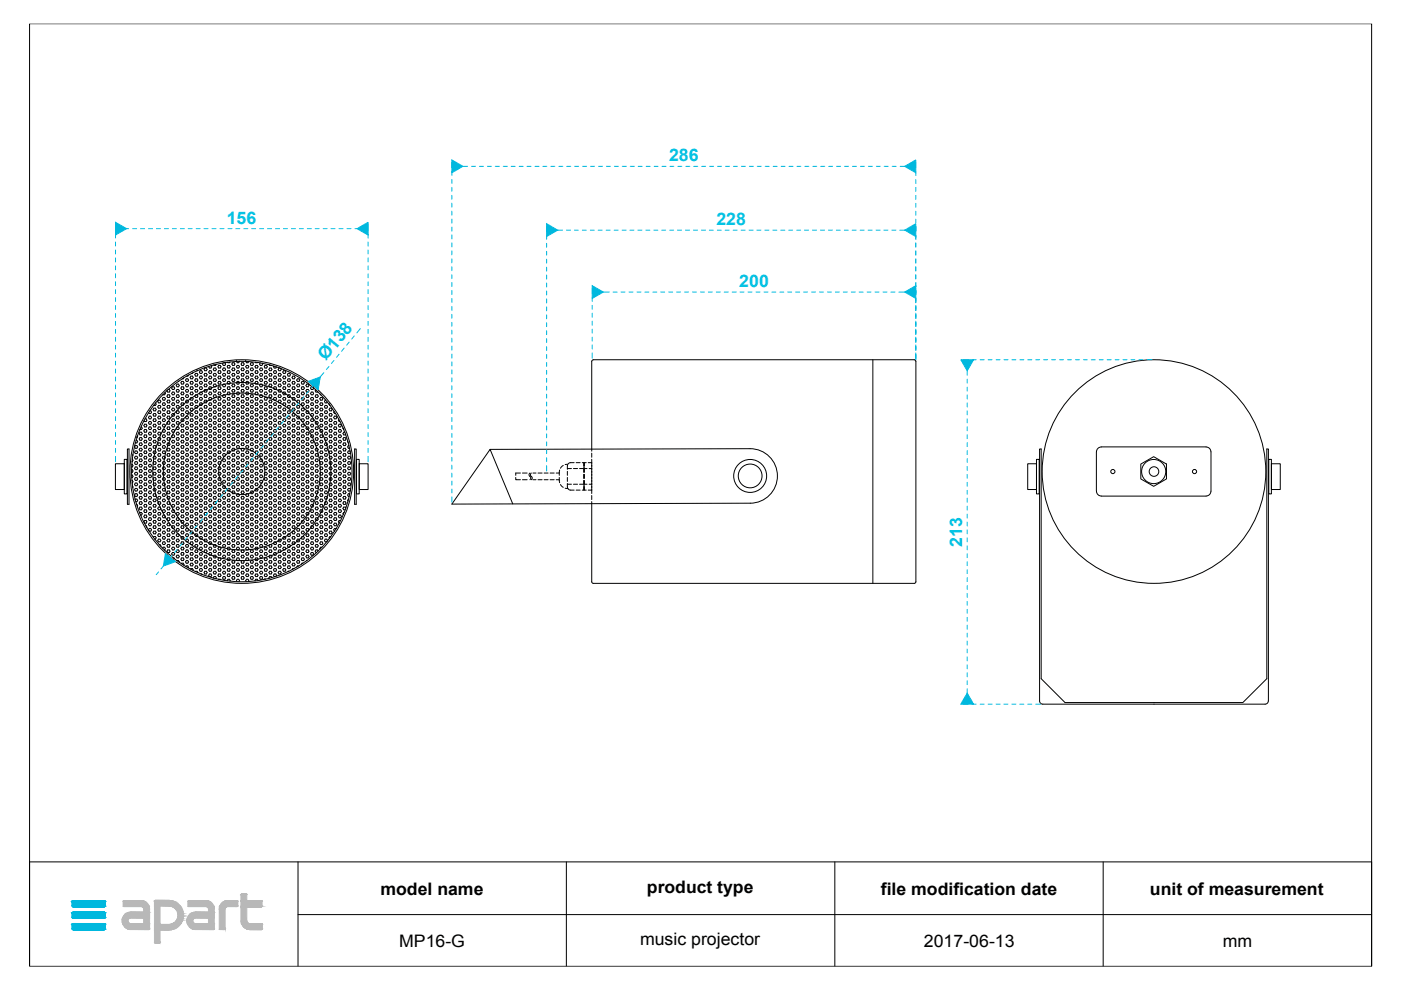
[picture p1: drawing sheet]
<svg xmlns="http://www.w3.org/2000/svg" width="297mm" height="210mm" viewBox="0 0 297 210" stroke-linecap="round" stroke-linejoin="round" font-family="sans-serif">
<defs><g id="words">
<g font-size="3.7" fill="#00c3e4">
<text x="141.9" y="34.2">286</text>
<text x="48.1" y="47.4">156</text>
<text x="151.9" y="47.7">228</text>
<text x="156.7" y="60.9">200</text>
<text x="69.1" y="76.6" transform="rotate(-50 69.1 76.6)">Ø138</text>
<text x="204" y="115.9" transform="rotate(-90 204 115.9)">213</text>
</g>
<g font-size="3.7">
<text x="80.6" y="189.7">model name</text>
<text x="137.2" y="189.3">product type</text>
<text x="186.8" y="189.7">file modification date</text>
<text x="243.8" y="189.7">unit of measurement</text>
<text x="84.6" y="200.8">MP16-G</text>
<text x="135.7" y="200.4">music projector</text>
<text x="195.9" y="200.8">2017-06-13</text>
<text x="259.3" y="200.8">mm</text>
</g>
</g></defs>
<g fill="none" stroke="#000" stroke-width=".21">
<path d="M6.3 5h284.5v199.9h-284.5zM40 79.5l-.2 .2h-.3M40.5 79.7h.3l.2 .3-.2 .3h-.3l-.2-.3zM40.9 79l-.3 .2M41.5 79.2h.3l.2 .2-.2 .3h-.3l-.2-.3zM41.8 78.6h.1M42.4 78.6h.4l.1 .3-.1 .3h-.4l-.1-.3zM42.4 79.7h.4l.1 .3-.1 .3h-.4l-.1-.3zM43.4 78h.4l.1 .3-.1 .3h-.4l-.1-.3zM43.4 79.2h.4l.1 .2-.1 .3h-.4l-.1-.3zM44.4 78.6h.3l.2 .3-.2 .3h-.3l-.2-.3zM44.4 79.7h.3l.2 .3-.2 .3h-.3l-.2-.3z"/>
<path d="M44.7 77.5l.2 .3-.2 .2h-.3l-.1-.4M45.4 78h.3l.2 .3-.2 .3h-.3l-.2-.3zM45.4 79.2h.3l.2 .2-.2 .3h-.3l-.2-.3zM45.8 77.2l-.1 .3-.4-.1M46.4 77.5h.3l.2 .3-.2 .2h-.3l-.2-.2zM46.4 78.6h.3l.2 .3-.2 .3h-.3l-.2-.3zM46.4 79.7h.3l.2 .3-.2 .3h-.3l-.2-.3zM47.4 78h.3l.1 .3-.1 .3h-.3l-.2-.3zM47.4 79.2h.3l.1 .2-.1 .3h-.3l-.2-.3zM47.4 76.9h.3l.1 .3-.1 .3h-.3l-.2-.3 .1-.3M48.3 77.5h.4l.1 .3-.1 .2h-.4l-.1-.2zM48.3 78.6h.4l.1 .3-.1 .3h-.4l-.1-.3z"/>
<path d="M48.3 79.7h.4l.1 .3-.1 .3h-.4l-.1-.3zM48.8 76.7l-.1 .2-.4-.1M49.3 76.9h.3l.2 .3-.2 .3h-.3l-.1-.3zM49.3 78h.3l.2 .3-.2 .3h-.3l-.1-.3zM49.3 79.2h.3l.2 .2-.2 .3h-.3l-.1-.3zM50.1 76.6h.1M50.1 76.6l.2 .3h.3l.2-.3M50.3 77.5h.3l.2 .3-.2 .2h-.3l-.2-.2zM50.3 78.6h.3l.2 .3-.2 .3h-.3l-.2-.3zM50.3 79.7h.3l.2 .3-.2 .3h-.3l-.2-.3zM50.8 76.6h.1M51.3 76.9h.3l.2 .3-.2 .3h-.3l-.2-.3z"/>
<path d="M51.3 78h.3l.2 .3-.2 .3h-.3l-.2-.3zM51.3 79.2h.3l.2 .2-.2 .3h-.3l-.2-.3zM52.1 76.6h.1M52.1 76.6l.2 .3h.3l.1-.3M52.3 77.5h.3l.1 .3-.1 .2h-.3l-.2-.2zM52.3 78.6h.3l.1 .3-.1 .3h-.3l-.2-.3zM52.3 79.7h.3l.1 .3-.1 .3h-.3l-.2-.3zM53.2 76.9h.4l.1 .3-.1 .3h-.4l-.1-.3zM53.2 78h.4l.1 .3-.1 .3h-.4l-.1-.3zM53.2 79.2h.4l.1 .2-.1 .3h-.4l-.1-.3zM54.1 76.8l.1 .1 .4-.1M54.2 77.5h.3l.2 .3-.2 .2h-.3l-.1-.2z"/>
<path d="M54.2 78.6h.3l.2 .3-.2 .3h-.3l-.1-.3zM54.2 79.7h.3l.2 .3-.2 .3h-.3l-.1-.3zM55.2 76.9l-.2 .3 .2 .3h.3l.2-.3-.1-.2M55.2 78h.3l.2 .3-.2 .3h-.3l-.2-.3zM55.2 79.2h.3l.2 .2-.2 .3h-.3l-.2-.3zM56.2 77.5h.3l.2 .3-.2 .2h-.3l-.2-.2zM56.2 78.6h.3l.2 .3-.2 .3h-.3l-.2-.3zM56.2 79.7h.3l.2 .3-.2 .3h-.3l-.2-.3zM57.1 77.3l.1 .2 .3-.1M57.2 78h.3l.2 .3-.2 .3h-.3l-.2-.3zM57.2 79.2h.3l.2 .2-.2 .3h-.3l-.2-.3zM58.1 77.6l-.1 .2 .1 .2h.4l.1-.2"/>
<path d="M58.1 78.6h.4l.1 .3-.1 .3h-.4l-.1-.3zM58.1 79.7h.4l.1 .3-.1 .3h-.4l-.1-.3zM59.1 79.2h.4l.1 .2-.1 .3h-.4l-.1-.3zM59.4 78h-.3l-.1 .3 .1 .3h.4l.1-.3-.1-.2M60.1 78.6h.3l.2 .3-.2 .3h-.3l-.2-.3zM60.1 79.7h.3l.2 .3-.2 .3h-.3l-.2-.3zM61.1 79.2h.3l.2 .2-.2 .3h-.3l-.2-.3zM62.1 79.7h.3l.2 .3-.2 .3h-.3l-.2-.3zM185.1 76.3v47.4M24.5 98.3h1.9v5.5h-1.9zM26.4 97.4h.5v7.3h-.5zM27 95.2h.3v11.7h-.3z"/>
<path d="M27.9 99.6h.1l.2 .3-.2 .2h-.1M27.9 98.5l.3 .2-.3 .3M28 97.3h.1M28 97.3l.2 .3-.2 .3M28.2 96.4l-.1 .2M28.7 94.5h.3l.2 .3-.2 .2h-.3l-.2-.2zM28.7 95.6h.3l.2 .3-.2 .3h-.3l-.2-.3zM28.7 96.7h.3l.2 .3-.2 .3h-.3l-.2-.3zM28.7 97.9h.3l.2 .3-.2 .3h-.3l-.2-.3zM28.7 99h.3l.2 .3-.2 .3h-.3l-.2-.3zM28.8 93.4h.2l.2 .2-.2 .3h-.3M29 92.8h.1"/>
<path d="M29.1 92.4l-.1 .4M29.7 91v.1M29.7 91.6h.3l.2 .3-.2 .3h-.3l-.2-.3zM29.7 92.8h.3l.2 .3-.2 .3h-.3l-.2-.3zM29.7 93.9h.3l.2 .3-.2 .3h-.3l-.2-.3zM29.7 95h.3l.2 .3-.2 .3h-.3l-.2-.3zM29.7 96.2h.3l.2 .3-.2 .2h-.3l-.2-.2zM29.7 97.3h.3l.2 .3-.2 .3h-.3l-.2-.3zM29.7 98.5h.3l.2 .2-.2 .3h-.3l-.2-.3zM29.7 99.6h.3l.2 .3-.2 .2h-.3l-.2-.2zM29.9 90.5l.3 .3-.2 .3h-.3M30.7 89.9h.3l.1 .3-.1 .3h-.3l-.2-.3z"/>
<path d="M30.7 91.1h.3l.1 .3-.1 .2h-.3l-.2-.2zM30.7 92.2h.3l.1 .3-.1 .3h-.3l-.2-.3zM30.7 93.4h.3l.1 .2-.1 .3h-.3l-.2-.3zM30.7 94.5h.3l.1 .3-.1 .2h-.3l-.2-.2zM30.7 95.6h.3l.1 .3-.1 .3h-.3l-.2-.3zM30.7 96.7h.3l.1 .3-.1 .3h-.3l-.2-.3zM30.7 97.9h.3l.1 .3-.1 .3h-.3l-.2-.3zM30.7 99h.3l.1 .3-.1 .3h-.3l-.2-.3zM30.7 88.8h.3l.1 .3-.1 .3h-.3l-.2-.2M31.6 88.2h.4l.1 .3-.1 .3h-.4l-.1-.3zM31.6 89.4h.4l.1 .3-.1 .2h-.4l-.1-.2zM31.6 90.5h.4l.1 .3-.1 .3h-.4l-.1-.3z"/>
<path d="M31.6 91.6h.4l.1 .3-.1 .3h-.4l-.1-.3zM31.6 92.8h.4l.1 .3-.1 .3h-.4l-.1-.3zM31.6 93.9h.4l.1 .3-.1 .3h-.4l-.1-.3zM31.6 95h.4l.1 .3-.1 .3h-.4l-.1-.3zM31.6 96.2h.4l.1 .3-.1 .2h-.4l-.1-.2zM31.6 97.3h.4l.1 .3-.1 .3h-.4l-.1-.3zM31.6 98.5h.4l.1 .2-.1 .3h-.4l-.1-.3zM31.6 99.6h.4l.1 .3-.1 .2h-.4l-.1-.2zM31.7 87.1h.3l.1 .3-.1 .3h-.4l-.1-.3M32.6 86.5h.4l.1 .3-.1 .3h-.4l-.1-.3zM32.6 87.7h.4l.1 .3-.1 .2h-.4l-.1-.2zM32.6 88.8h.4l.1 .3-.1 .3h-.4l-.1-.3z"/>
<path d="M32.6 89.9h.4l.1 .3-.1 .3h-.4l-.1-.3zM32.6 91.1h.4l.1 .3-.1 .2h-.4l-.1-.2zM32.6 92.2h.4l.1 .3-.1 .3h-.4l-.1-.3zM32.6 93.4h.4l.1 .2-.1 .3h-.4l-.1-.3zM32.6 94.5h.4l.1 .3-.1 .2h-.4l-.1-.2zM32.6 95.6h.4l.1 .3-.1 .3h-.4l-.1-.3zM32.6 96.7h.4l.1 .3-.1 .3h-.4l-.1-.3zM32.6 97.9h.4l.1 .3-.1 .3h-.4l-.1-.3zM32.6 99h.4l.1 .3-.1 .3h-.4l-.1-.3zM33 85.4l.1 .3-.1 .3-.4-.1M33.6 84.8h.3l.2 .3-.2 .3h-.3l-.2-.3zM33.6 86h.3l.2 .3-.2 .2h-.3l-.2-.2z"/>
<path d="M33.6 87.1h.3l.2 .3-.2 .3h-.3l-.2-.3zM33.6 88.2h.3l.2 .3-.2 .3h-.3l-.2-.3zM33.6 89.4h.3l.2 .3-.2 .2h-.3l-.2-.2zM33.6 90.5h.3l.2 .3-.2 .3h-.3l-.2-.3zM33.6 91.6h.3l.2 .3-.2 .3h-.3l-.2-.3zM33.6 92.8h.3l.2 .3-.2 .3h-.3l-.2-.3zM33.6 93.9h.3l.2 .3-.2 .3h-.3l-.2-.3zM33.6 95h.3l.2 .3-.2 .3h-.3l-.2-.3zM33.6 96.2h.3l.2 .3-.2 .2h-.3l-.2-.2zM33.6 97.3h.3l.2 .3-.2 .3h-.3l-.2-.3zM33.6 98.5h.3l.2 .2-.2 .3h-.3l-.2-.3zM33.6 99.6h.3l.2 .3-.2 .2h-.3l-.2-.2z"/>
<path d="M34.6 84.3h.3l.2 .2-.2 .3h-.3l-.2-.3zM34.6 85.4h.3l.2 .3-.2 .3h-.3l-.2-.3zM34.6 86.5h.3l.2 .3-.2 .3h-.3l-.2-.3zM34.6 87.7h.3l.2 .3-.2 .2h-.3l-.2-.2zM34.6 88.8h.3l.2 .3-.2 .3h-.3l-.2-.3zM34.6 89.9h.3l.2 .3-.2 .3h-.3l-.2-.3zM34.6 91.1h.3l.2 .3-.2 .2h-.3l-.2-.2zM34.6 92.2h.3l.2 .3-.2 .3h-.3l-.2-.3zM34.6 93.4h.3l.2 .2-.2 .3h-.3l-.2-.3zM34.6 94.5h.3l.2 .3-.2 .2h-.3l-.2-.2zM34.6 95.6h.3l.2 .3-.2 .3h-.3l-.2-.3zM34.6 96.7h.3l.2 .3-.2 .3h-.3l-.2-.3z"/>
<path d="M34.6 97.9h.3l.2 .3-.2 .3h-.3l-.2-.3zM34.6 99h.3l.2 .3-.2 .3h-.3l-.2-.3zM34.9 83.2l.2 .2-.2 .3-.4-.1M35.6 83.7h.3l.1 .3-.1 .3h-.3l-.2-.3zM35.6 84.8h.3l.1 .3-.1 .3h-.3l-.2-.3zM35.6 86h.3l.1 .3-.1 .2h-.3l-.2-.2zM35.6 87.1h.3l.1 .3-.1 .3h-.3l-.2-.3zM35.6 88.2h.3l.1 .3-.1 .3h-.3l-.2-.3zM35.6 89.4h.3l.1 .3-.1 .2h-.3l-.2-.2zM35.6 90.5h.3l.1 .3-.1 .3h-.3l-.2-.3zM35.6 91.6h.3l.1 .3-.1 .3h-.3l-.2-.3zM35.6 92.8h.3l.1 .3-.1 .3h-.3l-.2-.3z"/>
<path d="M35.6 93.9h.3l.1 .3-.1 .3h-.3l-.2-.3zM35.6 95h.3l.1 .3-.1 .3h-.3l-.2-.3zM35.6 96.2h.3l.1 .3-.1 .2h-.3l-.2-.2zM35.6 97.3h.3l.1 .3-.1 .3h-.3l-.2-.3zM35.6 98.5h.3l.1 .2-.1 .3h-.3l-.2-.3zM35.6 99.6h.3l.1 .3-.1 .2h-.3l-.2-.2zM35.6 82.6h.3l.1 .3-.1 .2h-.3l-.2-.2 .1-.2M36.6 82h.3l.1 .3-.1 .3h-.3l-.2-.3zM36.6 83.1h.3l.1 .3-.1 .3h-.3l-.2-.3zM36.6 84.3h.3l.1 .2-.1 .3h-.3l-.2-.3zM36.6 85.4h.3l.1 .3-.1 .3h-.3l-.2-.3zM36.6 86.5h.3l.1 .3-.1 .3h-.3l-.2-.3z"/>
<path d="M36.6 87.7h.3l.1 .3-.1 .2h-.3l-.2-.2zM36.6 88.8h.3l.1 .3-.1 .3h-.3l-.2-.3zM36.6 89.9h.3l.1 .3-.1 .3h-.3l-.2-.3zM36.6 91.1h.3l.1 .3-.1 .2h-.3l-.2-.2zM36.6 92.2h.3l.1 .3-.1 .3h-.3l-.2-.3zM36.6 93.4h.3l.1 .2-.1 .3h-.3l-.2-.3zM36.6 94.5h.3l.1 .3-.1 .2h-.3l-.2-.2zM36.6 95.6h.3l.1 .3-.1 .3h-.3l-.2-.3zM36.6 96.7h.3l.1 .3-.1 .3h-.3l-.2-.3zM36.6 97.9h.3l.1 .3-.1 .3h-.3l-.2-.3zM36.6 99h.3l.1 .3-.1 .3h-.3l-.2-.3zM37.5 81.4h.3l.2 .3-.2 .3h-.3l-.1-.3z"/>
<path d="M37.5 82.6h.3l.2 .3-.2 .2h-.3l-.1-.2zM37.5 83.7h.3l.2 .3-.2 .3h-.3l-.1-.3zM37.5 84.8h.3l.2 .3-.2 .3h-.3l-.1-.3zM37.5 86h.3l.2 .3-.2 .2h-.3l-.1-.2zM37.5 87.1h.3l.2 .3-.2 .3h-.3l-.1-.3zM37.5 88.2h.3l.2 .3-.2 .3h-.3l-.1-.3zM37.5 89.4h.3l.2 .3-.2 .2h-.3l-.1-.2zM37.5 90.5h.3l.2 .3-.2 .3h-.3l-.1-.3zM37.5 91.6h.3l.2 .3-.2 .3h-.3l-.1-.3zM37.5 92.8h.3l.2 .3-.2 .3h-.3l-.1-.3zM37.5 93.9h.3l.2 .3-.2 .3h-.3l-.1-.3zM37.5 95h.3l.2 .3-.2 .3h-.3l-.1-.3z"/>
<path d="M37.5 96.2h.3l.2 .3-.2 .2h-.3l-.1-.2zM37.5 97.3h.3l.2 .3-.2 .3h-.3l-.1-.3zM37.5 98.5h.3l.2 .2-.2 .3h-.3l-.1-.3zM37.5 99.6h.3l.2 .3-.2 .2h-.3l-.1-.2zM37.9 80.8l-.1 .1M38.5 80.9h.3l.2 .3-.2 .2h-.3l-.1-.2zM38.5 82h.3l.2 .3-.2 .3h-.3l-.1-.3zM38.5 83.1h.3l.2 .3-.2 .3h-.3l-.1-.3zM38.5 84.3h.3l.2 .2-.2 .3h-.3l-.1-.3zM38.5 85.4h.3l.2 .3-.2 .3h-.3l-.1-.3zM38.5 86.5h.3l.2 .3-.2 .3h-.3l-.1-.3zM38.5 87.7h.3l.2 .3-.2 .2h-.3l-.1-.2z"/>
<path d="M38.5 88.8h.3l.2 .3-.2 .3h-.3l-.1-.3zM38.5 89.9h.3l.2 .3-.2 .3h-.3l-.1-.3zM38.5 91.1h.3l.2 .3-.2 .2h-.3l-.1-.2zM38.5 92.2h.3l.2 .3-.2 .3h-.3l-.1-.3zM38.5 93.4h.3l.2 .2-.2 .3h-.3l-.1-.3zM38.5 94.5h.3l.2 .3-.2 .2h-.3l-.1-.2zM38.5 95.6h.3l.2 .3-.2 .3h-.3l-.1-.3zM38.5 96.7h.3l.2 .3-.2 .3h-.3l-.1-.3zM38.5 97.9h.3l.2 .3-.2 .3h-.3l-.1-.3zM38.5 99h.3l.2 .3-.2 .3h-.3l-.1-.3zM39 80.1l-.2 .2h-.2M39.5 80.3h.3l.2 .3-.2 .3h-.3l-.2-.3z"/>
<path d="M39.5 81.4h.3l.2 .3-.2 .3h-.3l-.2-.3zM39.5 82.6h.3l.2 .3-.2 .2h-.3l-.2-.2zM39.5 83.7h.3l.2 .3-.2 .3h-.3l-.2-.3zM39.5 84.8h.3l.2 .3-.2 .3h-.3l-.2-.3zM39.5 86h.3l.2 .3-.2 .2h-.3l-.2-.2zM39.5 87.1h.3l.2 .3-.2 .3h-.3l-.2-.3zM39.5 88.2h.3l.2 .3-.2 .3h-.3l-.2-.3zM39.5 89.4h.3l.2 .3-.2 .2h-.3l-.2-.2zM39.5 90.5h.3l.2 .3-.2 .3h-.3l-.2-.3zM39.5 91.6h.3l.2 .3-.2 .3h-.3l-.2-.3zM39.5 92.8h.3l.2 .3-.2 .3h-.3l-.2-.3zM39.5 93.9h.3l.2 .3-.2 .3h-.3l-.2-.3z"/>
<path d="M39.5 95h.3l.2 .3-.2 .3h-.3l-.2-.3zM39.5 96.2h.3l.2 .3-.2 .2h-.3l-.2-.2zM39.5 97.3h.3l.2 .3-.2 .3h-.3l-.2-.3zM39.5 98.5h.3l.2 .2-.2 .3h-.3l-.2-.3zM39.5 99.6h.3l.2 .3-.2 .2h-.3l-.2-.2zM40.5 80.9h.3l.2 .3-.2 .2h-.3l-.2-.2zM40.5 82h.3l.2 .3-.2 .3h-.3l-.2-.3zM40.5 83.1h.3l.2 .3-.2 .3h-.3l-.2-.3zM40.5 84.3h.3l.2 .2-.2 .3h-.3l-.2-.3zM40.5 85.4h.3l.2 .3-.2 .3h-.3l-.2-.3zM40.5 86.5h.3l.2 .3-.2 .3h-.3l-.2-.3zM40.5 87.7h.3l.2 .3-.2 .2h-.3l-.2-.2z"/>
<path d="M40.5 88.8h.3l.2 .3-.2 .3h-.3l-.2-.3zM40.5 89.9h.3l.2 .3-.2 .3h-.3l-.2-.3zM40.5 91.1h.3l.2 .3-.2 .2h-.3l-.2-.2zM40.5 92.2h.3l.2 .3-.2 .3h-.3l-.2-.3zM40.5 93.4h.3l.2 .2-.2 .3h-.3l-.2-.3zM40.5 94.5h.3l.2 .3-.2 .2h-.3l-.2-.2zM40.5 95.6h.3l.2 .3-.2 .3h-.3l-.2-.3zM40.5 96.7h.3l.2 .3-.2 .3h-.3l-.2-.3zM40.5 97.9h.3l.2 .3-.2 .3h-.3l-.2-.3zM40.5 99h.3l.2 .3-.2 .3h-.3l-.2-.3zM41.5 80.3h.3l.2 .3-.2 .3h-.3l-.2-.3zM41.5 81.4h.3l.2 .3-.2 .3h-.3l-.2-.3z"/>
<path d="M41.5 82.6h.3l.2 .3-.2 .2h-.3l-.2-.2zM41.5 83.7h.3l.2 .3-.2 .3h-.3l-.2-.3zM41.5 84.8h.3l.2 .3-.2 .3h-.3l-.2-.3zM41.5 86h.3l.2 .3-.2 .2h-.3l-.2-.2zM41.5 87.1h.3l.2 .3-.2 .3h-.3l-.2-.3zM41.5 88.2h.3l.2 .3-.2 .3h-.3l-.2-.3zM41.5 89.4h.3l.2 .3-.2 .2h-.3l-.2-.2zM41.5 90.5h.3l.2 .3-.2 .3h-.3l-.2-.3zM41.5 91.6h.3l.2 .3-.2 .3h-.3l-.2-.3zM41.5 92.8h.3l.2 .3-.2 .3h-.3l-.2-.3zM41.5 93.9h.3l.2 .3-.2 .3h-.3l-.2-.3zM41.5 95h.3l.2 .3-.2 .3h-.3l-.2-.3z"/>
<path d="M41.5 96.2h.3l.2 .3-.2 .2h-.3l-.2-.2zM41.5 97.3h.3l.2 .3-.2 .3h-.3l-.2-.3zM41.5 98.5h.3l.2 .2-.2 .3h-.3l-.2-.3zM41.5 99.6h.3l.2 .3-.2 .2h-.3l-.2-.2zM42.4 80.9h.4l.1 .3-.1 .2h-.4l-.1-.2zM42.4 82h.4l.1 .3-.1 .3h-.4l-.1-.3zM42.4 83.1h.4l.1 .3-.1 .3h-.4l-.1-.3zM42.4 84.3h.4l.1 .2-.1 .3h-.4l-.1-.3zM42.4 85.4h.4l.1 .3-.1 .3h-.4l-.1-.3zM42.4 86.5h.4l.1 .3-.1 .3h-.4l-.1-.3zM42.4 87.7h.4l.1 .3-.1 .2h-.4l-.1-.2zM42.4 88.8h.4l.1 .3-.1 .3h-.4l-.1-.3z"/>
<path d="M42.4 89.9h.4l.1 .3-.1 .3h-.4l-.1-.3zM42.4 91.1h.4l.1 .3-.1 .2h-.4l-.1-.2zM42.4 92.2h.4l.1 .3-.1 .3h-.4l-.1-.3zM42.4 93.4h.4l.1 .2-.1 .3h-.4l-.1-.3zM42.4 94.5h.4l.1 .3-.1 .2h-.4l-.1-.2zM42.4 95.6h.4l.1 .3-.1 .3h-.4l-.1-.3zM42.4 96.7h.4l.1 .3-.1 .3h-.4l-.1-.3zM42.4 97.9h.4l.1 .3-.1 .3h-.4l-.1-.3zM42.4 99h.4l.1 .3-.1 .3h-.4l-.1-.3zM43.4 80.3h.4l.1 .3-.1 .3h-.4l-.1-.3zM43.4 81.4h.4l.1 .3-.1 .3h-.4l-.1-.3zM43.4 82.6h.4l.1 .3-.1 .2h-.4l-.1-.2z"/>
<path d="M43.4 83.7h.4l.1 .3-.1 .3h-.4l-.1-.3zM43.4 84.8h.4l.1 .3-.1 .3h-.4l-.1-.3zM43.4 86h.4l.1 .3-.1 .2h-.4l-.1-.2zM43.4 87.1h.4l.1 .3-.1 .3h-.4l-.1-.3zM43.4 88.2h.4l.1 .3-.1 .3h-.4l-.1-.3zM43.4 89.4h.4l.1 .3-.1 .2h-.4l-.1-.2zM43.4 90.5h.4l.1 .3-.1 .3h-.4l-.1-.3zM43.4 91.6h.4l.1 .3-.1 .3h-.4l-.1-.3zM43.4 92.8h.4l.1 .3-.1 .3h-.4l-.1-.3zM43.4 93.9h.4l.1 .3-.1 .3h-.4l-.1-.3zM43.4 95h.4l.1 .3-.1 .3h-.4l-.1-.3zM43.4 96.2h.4l.1 .3-.1 .2h-.4l-.1-.2z"/>
<path d="M43.4 97.3h.4l.1 .3-.1 .3h-.4l-.1-.3zM43.4 98.5h.4l.1 .2-.1 .3h-.4l-.1-.3zM43.4 99.6h.4l.1 .3-.1 .2h-.4l-.1-.2zM44.4 80.9h.3l.2 .3-.2 .2h-.3l-.2-.2zM44.4 82h.3l.2 .3-.2 .3h-.3l-.2-.3zM44.4 83.1h.3l.2 .3-.2 .3h-.3l-.2-.3zM44.4 84.3h.3l.2 .2-.2 .3h-.3l-.2-.3zM44.4 85.4h.3l.2 .3-.2 .3h-.3l-.2-.3zM44.4 86.5h.3l.2 .3-.2 .3h-.3l-.2-.3zM44.4 87.7h.3l.2 .3-.2 .2h-.3l-.2-.2zM44.4 88.8h.3l.2 .3-.2 .3h-.3l-.2-.3zM44.4 89.9h.3l.2 .3-.2 .3h-.3l-.2-.3z"/>
<path d="M44.4 91.1h.3l.2 .3-.2 .2h-.3l-.2-.2zM44.4 92.2h.3l.2 .3-.2 .3h-.3l-.2-.3zM44.4 93.4h.3l.2 .2-.2 .3h-.3l-.2-.3zM44.4 94.5h.3l.2 .3-.2 .2h-.3l-.2-.2zM44.4 95.6h.3l.2 .3-.2 .3h-.3l-.2-.3zM44.4 96.7h.3l.2 .3-.2 .3h-.3l-.2-.3zM44.4 97.9h.3l.2 .3-.2 .3h-.3l-.2-.3zM44.4 99h.3l.2 .3-.2 .3h-.3l-.2-.3zM45.4 80.3h.3l.2 .3-.2 .3h-.3l-.2-.3zM45.4 81.4h.3l.2 .3-.2 .3h-.3l-.2-.3zM45.4 82.6h.3l.2 .3-.2 .2h-.3l-.2-.2zM45.4 83.7h.3l.2 .3-.2 .3h-.3l-.2-.3z"/>
<path d="M45.4 84.8h.3l.2 .3-.2 .3h-.3l-.2-.3zM45.4 86h.3l.2 .3-.2 .2h-.3l-.2-.2zM45.4 87.1h.3l.2 .3-.2 .3h-.3l-.2-.3zM45.4 88.2h.3l.2 .3-.2 .3h-.3l-.2-.3zM45.4 89.4h.3l.2 .3-.2 .2h-.3l-.2-.2zM45.4 90.5h.3l.2 .3-.2 .3h-.3l-.2-.3zM45.4 91.6h.3l.2 .3-.2 .3h-.3l-.2-.3zM45.4 92.8h.3l.2 .3-.2 .3h-.3l-.2-.3zM45.4 93.9h.3l.2 .3-.2 .3h-.3l-.2-.3zM45.4 95h.3l.2 .3-.2 .3h-.3l-.2-.3zM45.4 96.2h.3l.2 .3-.2 .2h-.3l-.2-.2zM45.4 97.3h.3l.2 .3-.2 .3h-.3l-.2-.3z"/>
<path d="M45.4 98.5h.3l.2 .2-.2 .3h-.3l-.2-.3zM45.4 99.6h.3l.2 .3-.2 .2h-.3l-.2-.2zM46.4 80.9h.3l.2 .3-.2 .2h-.3l-.2-.2zM46.4 82h.3l.2 .3-.2 .3h-.3l-.2-.3zM46.4 83.1h.3l.2 .3-.2 .3h-.3l-.2-.3zM46.4 84.3h.3l.2 .2-.2 .3h-.3l-.2-.3zM46.4 85.4h.3l.2 .3-.2 .3h-.3l-.2-.3zM46.4 86.5h.3l.2 .3-.2 .3h-.3l-.2-.3zM46.4 87.7h.3l.2 .3-.2 .2h-.3l-.2-.2zM46.4 88.8h.3l.2 .3-.2 .3h-.3l-.2-.3zM46.4 89.9h.3l.2 .3-.2 .3h-.3l-.2-.3zM46.4 91.1h.3l.2 .3-.2 .2h-.3l-.2-.2z"/>
<path d="M46.4 92.2h.3l.2 .3-.2 .3h-.3l-.2-.3zM46.4 93.4h.3l.2 .2-.2 .3h-.3l-.2-.3zM46.4 94.5h.3l.2 .3-.2 .2h-.3l-.2-.2zM46.4 95.6h.3l.2 .3-.2 .3h-.3l-.2-.3zM46.4 96.7h.3l.2 .3-.2 .3h-.3l-.2-.3zM46.4 97.9h.3l.2 .3-.2 .3h-.3l-.2-.3zM46.4 99h.3l.2 .3-.2 .3h-.3l-.2-.3zM47.4 80.3h.3l.1 .3-.1 .3h-.3l-.2-.3zM47.4 81.4h.3l.1 .3-.1 .3h-.3l-.2-.3zM47.4 82.6h.3l.1 .3-.1 .2h-.3l-.2-.2zM47.4 83.7h.3l.1 .3-.1 .3h-.3l-.2-.3zM47.4 84.8h.3l.1 .3-.1 .3h-.3l-.2-.3z"/>
<path d="M47.4 86h.3l.1 .3-.1 .2h-.3l-.2-.2zM47.4 87.1h.3l.1 .3-.1 .3h-.3l-.2-.3zM47.4 88.2h.3l.1 .3-.1 .3h-.3l-.2-.3zM47.4 89.4h.3l.1 .3-.1 .2h-.3l-.2-.2zM47.4 90.5h.3l.1 .3-.1 .3h-.3l-.2-.3zM47.4 91.6h.3l.1 .3-.1 .3h-.3l-.2-.3zM47.4 92.8h.3l.1 .3-.1 .3h-.3l-.2-.3zM47.4 93.9h.3l.1 .3-.1 .3h-.3l-.2-.3zM47.4 95h.3l.1 .3-.1 .3h-.3l-.2-.3zM47.4 96.2h.3l.1 .3-.1 .2h-.3l-.2-.2zM47.4 97.3h.3l.1 .3-.1 .3h-.3l-.2-.3zM47.4 98.5h.3l.1 .2-.1 .3h-.3l-.2-.3z"/>
<path d="M47.4 99.6h.3l.1 .3-.1 .2h-.3l-.2-.2zM48.3 80.9h.4l.1 .3-.1 .2h-.4l-.1-.2zM48.3 82h.4l.1 .3-.1 .3h-.4l-.1-.3zM48.3 83.1h.4l.1 .3-.1 .3h-.4l-.1-.3zM48.3 84.3h.4l.1 .2-.1 .3h-.4l-.1-.3zM48.3 85.4h.4l.1 .3-.1 .3h-.4l-.1-.3zM48.3 86.5h.4l.1 .3-.1 .3h-.4l-.1-.3zM48.3 87.7h.4l.1 .3-.1 .2h-.4l-.1-.2zM48.3 88.8h.4l.1 .3-.1 .3h-.4l-.1-.3zM48.3 89.9h.4l.1 .3-.1 .3h-.4l-.1-.3zM48.3 91.1h.4l.1 .3-.1 .2h-.4l-.1-.2zM48.3 92.2h.4l.1 .3-.1 .3h-.4l-.1-.3z"/>
<path d="M48.3 93.4h.4l.1 .2-.1 .3h-.4l-.1-.3zM48.3 94.5h.4l.1 .3-.1 .2h-.4l-.1-.2zM48.3 95.6h.4l.1 .3-.1 .3h-.4l-.1-.3zM48.3 96.7h.4l.1 .3-.1 .3h-.4l-.1-.3zM48.3 97.9h.4l.1 .3-.1 .3h-.4l-.1-.3zM48.3 99h.4l.1 .3-.1 .3h-.4l-.1-.3zM49.3 80.3h.3l.2 .3-.2 .3h-.3l-.1-.3zM49.3 81.4h.3l.2 .3-.2 .3h-.3l-.1-.3zM49.3 82.6h.3l.2 .3-.2 .2h-.3l-.1-.2zM49.3 83.7h.3l.2 .3-.2 .3h-.3l-.1-.3zM49.3 84.8h.3l.2 .3-.2 .3h-.3l-.1-.3zM49.3 86h.3l.2 .3-.2 .2h-.3l-.1-.2z"/>
<path d="M49.3 87.1h.3l.2 .3-.2 .3h-.3l-.1-.3zM49.3 88.2h.3l.2 .3-.2 .3h-.3l-.1-.3zM49.3 89.4h.3l.2 .3-.2 .2h-.3l-.1-.2zM49.3 90.5h.3l.2 .3-.2 .3h-.3l-.1-.3zM49.3 91.6h.3l.2 .3-.2 .3h-.3l-.1-.3zM49.3 92.8h.3l.2 .3-.2 .3h-.3l-.1-.3zM49.3 93.9h.3l.2 .3-.2 .3h-.3l-.1-.3zM49.3 95h.3l.2 .3-.2 .3h-.3l-.1-.3zM49.3 96.2h.3l.2 .3-.2 .2h-.3l-.1-.2zM49.3 97.3h.3l.2 .3-.2 .3h-.3l-.1-.3zM49.3 98.5h.3l.2 .2-.2 .3h-.3l-.1-.3zM49.3 99.6h.3l.2 .3-.2 .2h-.3l-.1-.2z"/>
<path d="M50.3 80.9h.3l.2 .3-.2 .2h-.3l-.2-.2zM50.3 82h.3l.2 .3-.2 .3h-.3l-.2-.3zM50.3 83.1h.3l.2 .3-.2 .3h-.3l-.2-.3zM50.3 84.3h.3l.2 .2-.2 .3h-.3l-.2-.3zM50.3 85.4h.3l.2 .3-.2 .3h-.3l-.2-.3zM50.3 86.5h.3l.2 .3-.2 .3h-.3l-.2-.3zM50.3 87.7h.3l.2 .3-.2 .2h-.3l-.2-.2zM50.3 88.8h.3l.2 .3-.2 .3h-.3l-.2-.3zM50.3 89.9h.3l.2 .3-.2 .3h-.3l-.2-.3zM50.3 91.1h.3l.2 .3-.2 .2h-.3l-.2-.2zM50.3 92.2h.3l.2 .3-.2 .3h-.3l-.2-.3zM50.3 93.4h.3l.2 .2-.2 .3h-.3l-.2-.3z"/>
<path d="M50.3 94.5h.3l.2 .3-.2 .2h-.3l-.2-.2zM50.3 95.6h.3l.2 .3-.2 .3h-.3l-.2-.3zM50.3 96.7h.3l.2 .3-.2 .3h-.3l-.2-.3zM50.3 97.9h.3l.2 .3-.2 .3h-.3l-.2-.3zM50.3 99h.3l.2 .3-.2 .3h-.3l-.2-.3zM51.3 80.3h.3l.2 .3-.2 .3h-.3l-.2-.3zM51.3 81.4h.3l.2 .3-.2 .3h-.3l-.2-.3zM51.3 82.6h.3l.2 .3-.2 .2h-.3l-.2-.2zM51.3 83.7h.3l.2 .3-.2 .3h-.3l-.2-.3zM51.3 84.8h.3l.2 .3-.2 .3h-.3l-.2-.3zM51.3 86h.3l.2 .3-.2 .2h-.3l-.2-.2zM51.3 87.1h.3l.2 .3-.2 .3h-.3l-.2-.3z"/>
<path d="M51.3 88.2h.3l.2 .3-.2 .3h-.3l-.2-.3zM51.3 89.4h.3l.2 .3-.2 .2h-.3l-.2-.2zM51.3 90.5h.3l.2 .3-.2 .3h-.3l-.2-.3zM51.3 91.6h.3l.2 .3-.2 .3h-.3l-.2-.3zM51.3 92.8h.3l.2 .3-.2 .3h-.3l-.2-.3zM51.3 93.9h.3l.2 .3-.2 .3h-.3l-.2-.3zM51.3 95h.3l.2 .3-.2 .3h-.3l-.2-.3zM51.3 96.2h.3l.2 .3-.2 .2h-.3l-.2-.2zM51.3 97.3h.3l.2 .3-.2 .3h-.3l-.2-.3zM51.3 98.5h.3l.2 .2-.2 .3h-.3l-.2-.3zM51.3 99.6h.3l.2 .3-.2 .2h-.3l-.2-.2zM52.3 80.9h.3l.1 .3-.1 .2h-.3l-.2-.2z"/>
<path d="M52.3 82h.3l.1 .3-.1 .3h-.3l-.2-.3zM52.3 83.1h.3l.1 .3-.1 .3h-.3l-.2-.3zM52.3 84.3h.3l.1 .2-.1 .3h-.3l-.2-.3zM52.3 85.4h.3l.1 .3-.1 .3h-.3l-.2-.3zM52.3 86.5h.3l.1 .3-.1 .3h-.3l-.2-.3zM52.3 87.7h.3l.1 .3-.1 .2h-.3l-.2-.2zM52.3 88.8h.3l.1 .3-.1 .3h-.3l-.2-.3zM52.3 89.9h.3l.1 .3-.1 .3h-.3l-.2-.3zM52.3 91.1h.3l.1 .3-.1 .2h-.3l-.2-.2zM52.3 92.2h.3l.1 .3-.1 .3h-.3l-.2-.3zM52.3 93.4h.3l.1 .2-.1 .3h-.3l-.2-.3zM52.3 94.5h.3l.1 .3-.1 .2h-.3l-.2-.2z"/>
<path d="M52.3 95.6h.3l.1 .3-.1 .3h-.3l-.2-.3zM52.3 96.7h.3l.1 .3-.1 .3h-.3l-.2-.3zM52.3 97.9h.3l.1 .3-.1 .3h-.3l-.2-.3zM52.3 99h.3l.1 .3-.1 .3h-.3l-.2-.3zM53.2 80.3h.4l.1 .3-.1 .3h-.4l-.1-.3zM53.2 81.4h.4l.1 .3-.1 .3h-.4l-.1-.3zM53.2 82.6h.4l.1 .3-.1 .2h-.4l-.1-.2zM53.2 83.7h.4l.1 .3-.1 .3h-.4l-.1-.3zM53.2 84.8h.4l.1 .3-.1 .3h-.4l-.1-.3zM53.2 86h.4l.1 .3-.1 .2h-.4l-.1-.2zM53.2 87.1h.4l.1 .3-.1 .3h-.4l-.1-.3zM53.2 88.2h.4l.1 .3-.1 .3h-.4l-.1-.3z"/>
<path d="M53.2 89.4h.4l.1 .3-.1 .2h-.4l-.1-.2zM53.2 90.5h.4l.1 .3-.1 .3h-.4l-.1-.3zM53.2 91.6h.4l.1 .3-.1 .3h-.4l-.1-.3zM53.2 92.8h.4l.1 .3-.1 .3h-.4l-.1-.3zM53.2 93.9h.4l.1 .3-.1 .3h-.4l-.1-.3zM53.2 95h.4l.1 .3-.1 .3h-.4l-.1-.3zM53.2 96.2h.4l.1 .3-.1 .2h-.4l-.1-.2zM53.2 97.3h.4l.1 .3-.1 .3h-.4l-.1-.3zM53.2 98.5h.4l.1 .2-.1 .3h-.4l-.1-.3zM53.2 99.6h.4l.1 .3-.1 .2h-.4l-.1-.2zM54.2 80.9h.3l.2 .3-.2 .2h-.3l-.1-.2zM54.2 82h.3l.2 .3-.2 .3h-.3l-.1-.3z"/>
<path d="M54.2 83.1h.3l.2 .3-.2 .3h-.3l-.1-.3zM54.2 84.3h.3l.2 .2-.2 .3h-.3l-.1-.3zM54.2 85.4h.3l.2 .3-.2 .3h-.3l-.1-.3zM54.2 86.5h.3l.2 .3-.2 .3h-.3l-.1-.3zM54.2 87.7h.3l.2 .3-.2 .2h-.3l-.1-.2zM54.2 88.8h.3l.2 .3-.2 .3h-.3l-.1-.3zM54.2 89.9h.3l.2 .3-.2 .3h-.3l-.1-.3zM54.2 91.1h.3l.2 .3-.2 .2h-.3l-.1-.2zM54.2 92.2h.3l.2 .3-.2 .3h-.3l-.1-.3zM54.2 93.4h.3l.2 .2-.2 .3h-.3l-.1-.3zM54.2 94.5h.3l.2 .3-.2 .2h-.3l-.1-.2zM54.2 95.6h.3l.2 .3-.2 .3h-.3l-.1-.3z"/>
<path d="M54.2 96.7h.3l.2 .3-.2 .3h-.3l-.1-.3zM54.2 97.9h.3l.2 .3-.2 .3h-.3l-.1-.3zM54.2 99h.3l.2 .3-.2 .3h-.3l-.1-.3zM55.2 80.3h.3l.2 .3-.2 .3h-.3l-.2-.3zM55.2 81.4h.3l.2 .3-.2 .3h-.3l-.2-.3zM55.2 82.6h.3l.2 .3-.2 .2h-.3l-.2-.2zM55.2 83.7h.3l.2 .3-.2 .3h-.3l-.2-.3zM55.2 84.8h.3l.2 .3-.2 .3h-.3l-.2-.3zM55.2 86h.3l.2 .3-.2 .2h-.3l-.2-.2zM55.2 87.1h.3l.2 .3-.2 .3h-.3l-.2-.3zM55.2 88.2h.3l.2 .3-.2 .3h-.3l-.2-.3zM55.2 89.4h.3l.2 .3-.2 .2h-.3l-.2-.2z"/>
<path d="M55.2 90.5h.3l.2 .3-.2 .3h-.3l-.2-.3zM55.2 91.6h.3l.2 .3-.2 .3h-.3l-.2-.3zM55.2 92.8h.3l.2 .3-.2 .3h-.3l-.2-.3zM55.2 93.9h.3l.2 .3-.2 .3h-.3l-.2-.3zM55.2 95h.3l.2 .3-.2 .3h-.3l-.2-.3zM55.2 96.2h.3l.2 .3-.2 .2h-.3l-.2-.2zM55.2 97.3h.3l.2 .3-.2 .3h-.3l-.2-.3zM55.2 98.5h.3l.2 .2-.2 .3h-.3l-.2-.3zM55.2 99.6h.3l.2 .3-.2 .2h-.3l-.2-.2zM56.2 80.9h.3l.2 .3-.2 .2h-.3l-.2-.2zM56.2 82h.3l.2 .3-.2 .3h-.3l-.2-.3zM56.2 83.1h.3l.2 .3-.2 .3h-.3l-.2-.3z"/>
<path d="M56.2 84.3h.3l.2 .2-.2 .3h-.3l-.2-.3zM56.2 85.4h.3l.2 .3-.2 .3h-.3l-.2-.3zM56.2 86.5h.3l.2 .3-.2 .3h-.3l-.2-.3zM56.2 87.7h.3l.2 .3-.2 .2h-.3l-.2-.2zM56.2 88.8h.3l.2 .3-.2 .3h-.3l-.2-.3zM56.2 89.9h.3l.2 .3-.2 .3h-.3l-.2-.3zM56.2 91.1h.3l.2 .3-.2 .2h-.3l-.2-.2zM56.2 92.2h.3l.2 .3-.2 .3h-.3l-.2-.3zM56.2 93.4h.3l.2 .2-.2 .3h-.3l-.2-.3zM56.2 94.5h.3l.2 .3-.2 .2h-.3l-.2-.2zM56.2 95.6h.3l.2 .3-.2 .3h-.3l-.2-.3zM56.2 96.7h.3l.2 .3-.2 .3h-.3l-.2-.3z"/>
<path d="M56.2 97.9h.3l.2 .3-.2 .3h-.3l-.2-.3zM56.2 99h.3l.2 .3-.2 .3h-.3l-.2-.3zM57.2 80.3h.3l.2 .3-.2 .3h-.3l-.2-.3zM57.2 81.4h.3l.2 .3-.2 .3h-.3l-.2-.3zM57.2 82.6h.3l.2 .3-.2 .2h-.3l-.2-.2zM57.2 83.7h.3l.2 .3-.2 .3h-.3l-.2-.3zM57.2 84.8h.3l.2 .3-.2 .3h-.3l-.2-.3zM57.2 86h.3l.2 .3-.2 .2h-.3l-.2-.2zM57.2 87.1h.3l.2 .3-.2 .3h-.3l-.2-.3zM57.2 88.2h.3l.2 .3-.2 .3h-.3l-.2-.3zM57.2 89.4h.3l.2 .3-.2 .2h-.3l-.2-.2zM57.2 90.5h.3l.2 .3-.2 .3h-.3l-.2-.3z"/>
<path d="M57.2 91.6h.3l.2 .3-.2 .3h-.3l-.2-.3zM57.2 92.8h.3l.2 .3-.2 .3h-.3l-.2-.3zM57.2 93.9h.3l.2 .3-.2 .3h-.3l-.2-.3zM57.2 95h.3l.2 .3-.2 .3h-.3l-.2-.3zM57.2 96.2h.3l.2 .3-.2 .2h-.3l-.2-.2zM57.2 97.3h.3l.2 .3-.2 .3h-.3l-.2-.3zM57.2 98.5h.3l.2 .2-.2 .3h-.3l-.2-.3zM57.2 99.6h.3l.2 .3-.2 .2h-.3l-.2-.2zM58.1 80.9h.4l.1 .3-.1 .2h-.4l-.1-.2zM58.1 82h.4l.1 .3-.1 .3h-.4l-.1-.3zM58.1 83.1h.4l.1 .3-.1 .3h-.4l-.1-.3zM58.1 84.3h.4l.1 .2-.1 .3h-.4l-.1-.3z"/>
<path d="M58.1 85.4h.4l.1 .3-.1 .3h-.4l-.1-.3zM58.1 86.5h.4l.1 .3-.1 .3h-.4l-.1-.3zM58.1 87.7h.4l.1 .3-.1 .2h-.4l-.1-.2zM58.1 88.8h.4l.1 .3-.1 .3h-.4l-.1-.3zM58.1 89.9h.4l.1 .3-.1 .3h-.4l-.1-.3zM58.1 91.1h.4l.1 .3-.1 .2h-.4l-.1-.2zM58.1 92.2h.4l.1 .3-.1 .3h-.4l-.1-.3zM58.1 93.4h.4l.1 .2-.1 .3h-.4l-.1-.3zM58.1 94.5h.4l.1 .3-.1 .2h-.4l-.1-.2zM58.1 95.6h.4l.1 .3-.1 .3h-.4l-.1-.3zM58.1 96.7h.4l.1 .3-.1 .3h-.4l-.1-.3zM58.1 97.9h.4l.1 .3-.1 .3h-.4l-.1-.3z"/>
<path d="M58.1 99h.4l.1 .3-.1 .3h-.4l-.1-.3zM59.1 80.3h.4l.1 .3-.1 .3h-.4l-.1-.3zM59.1 81.4h.4l.1 .3-.1 .3h-.4l-.1-.3zM59.1 82.6h.4l.1 .3-.1 .2h-.4l-.1-.2zM59.1 83.7h.4l.1 .3-.1 .3h-.4l-.1-.3zM59.1 84.8h.4l.1 .3-.1 .3h-.4l-.1-.3zM59.1 86h.4l.1 .3-.1 .2h-.4l-.1-.2zM59.1 87.1h.4l.1 .3-.1 .3h-.4l-.1-.3zM59.1 88.2h.4l.1 .3-.1 .3h-.4l-.1-.3zM59.1 89.4h.4l.1 .3-.1 .2h-.4l-.1-.2zM59.1 90.5h.4l.1 .3-.1 .3h-.4l-.1-.3zM59.1 91.6h.4l.1 .3-.1 .3h-.4l-.1-.3z"/>
<path d="M59.1 92.8h.4l.1 .3-.1 .3h-.4l-.1-.3zM59.1 93.9h.4l.1 .3-.1 .3h-.4l-.1-.3zM59.1 95h.4l.1 .3-.1 .3h-.4l-.1-.3zM59.1 96.2h.4l.1 .3-.1 .2h-.4l-.1-.2zM59.1 97.3h.4l.1 .3-.1 .3h-.4l-.1-.3zM59.1 98.5h.4l.1 .2-.1 .3h-.4l-.1-.3zM59.1 99.6h.4l.1 .3-.1 .2h-.4l-.1-.2zM60.1 80.9h.3l.2 .3-.2 .2h-.3l-.2-.2zM60.1 82h.3l.2 .3-.2 .3h-.3l-.2-.3zM60.1 83.1h.3l.2 .3-.2 .3h-.3l-.2-.3zM60.1 84.3h.3l.2 .2-.2 .3h-.3l-.2-.3zM60.1 85.4h.3l.2 .3-.2 .3h-.3l-.2-.3z"/>
<path d="M60.1 86.5h.3l.2 .3-.2 .3h-.3l-.2-.3zM60.1 87.7h.3l.2 .3-.2 .2h-.3l-.2-.2zM60.1 88.8h.3l.2 .3-.2 .3h-.3l-.2-.3zM60.1 89.9h.3l.2 .3-.2 .3h-.3l-.2-.3zM60.1 91.1h.3l.2 .3-.2 .2h-.3l-.2-.2zM60.1 92.2h.3l.2 .3-.2 .3h-.3l-.2-.3zM60.1 93.4h.3l.2 .2-.2 .3h-.3l-.2-.3zM60.1 94.5h.3l.2 .3-.2 .2h-.3l-.2-.2zM60.1 95.6h.3l.2 .3-.2 .3h-.3l-.2-.3zM60.1 96.7h.3l.2 .3-.2 .3h-.3l-.2-.3zM60.1 97.9h.3l.2 .3-.2 .3h-.3l-.2-.3zM60.1 99h.3l.2 .3-.2 .3h-.3l-.2-.3z"/>
<path d="M61.1 80.3h.3l.2 .3-.2 .3h-.3l-.2-.3zM61.1 81.4h.3l.2 .3-.2 .3h-.3l-.2-.3zM61.1 82.6h.3l.2 .3-.2 .2h-.3l-.2-.2zM61.1 83.7h.3l.2 .3-.2 .3h-.3l-.2-.3zM61.1 84.8h.3l.2 .3-.2 .3h-.3l-.2-.3zM61.1 86h.3l.2 .3-.2 .2h-.3l-.2-.2zM61.1 87.1h.3l.2 .3-.2 .3h-.3l-.2-.3zM61.1 88.2h.3l.2 .3-.2 .3h-.3l-.2-.3zM61.1 89.4h.3l.2 .3-.2 .2h-.3l-.2-.2zM61.1 90.5h.3l.2 .3-.2 .3h-.3l-.2-.3zM61.1 91.6h.3l.2 .3-.2 .3h-.3l-.2-.3zM61.1 92.8h.3l.2 .3-.2 .3h-.3l-.2-.3z"/>
<path d="M61.1 93.9h.3l.2 .3-.2 .3h-.3l-.2-.3zM61.1 95h.3l.2 .3-.2 .3h-.3l-.2-.3zM61.1 96.2h.3l.2 .3-.2 .2h-.3l-.2-.2zM61.1 97.3h.3l.2 .3-.2 .3h-.3l-.2-.3zM61.1 98.5h.3l.2 .2-.2 .3h-.3l-.2-.3zM61.1 99.6h.3l.2 .3-.2 .2h-.3l-.2-.2zM62.1 80.9h.3l.2 .3-.2 .2h-.3l-.2-.2zM62.1 82h.3l.2 .3-.2 .3h-.3l-.2-.3zM62.1 83.1h.3l.2 .3-.2 .3h-.3l-.2-.3zM62.1 84.3h.3l.2 .2-.2 .3h-.3l-.2-.3zM62.1 85.4h.3l.2 .3-.2 .3h-.3l-.2-.3zM62.1 86.5h.3l.2 .3-.2 .3h-.3l-.2-.3z"/>
<path d="M62.1 87.7h.3l.2 .3-.2 .2h-.3l-.2-.2zM62.1 88.8h.3l.2 .3-.2 .3h-.3l-.2-.3zM62.1 89.9h.3l.2 .3-.2 .3h-.3l-.2-.3zM62.1 91.1h.3l.2 .3-.2 .2h-.3l-.2-.2zM62.1 92.2h.3l.2 .3-.2 .3h-.3l-.2-.3zM62.1 93.4h.3l.2 .2-.2 .3h-.3l-.2-.3zM62.1 94.5h.3l.2 .3-.2 .2h-.3l-.2-.2zM62.1 95.6h.3l.2 .3-.2 .3h-.3l-.2-.3zM62.1 96.7h.3l.2 .3-.2 .3h-.3l-.2-.3zM62.1 97.9h.3l.2 .3-.2 .3h-.3l-.2-.3zM62.1 99h.3l.2 .3-.2 .3h-.3l-.2-.3zM63.1 80.3h.3l.1 .3-.1 .3h-.3l-.2-.3z"/>
<path d="M63.1 81.4h.3l.1 .3-.1 .3h-.3l-.2-.3zM63.1 82.6h.3l.1 .3-.1 .2h-.3l-.2-.2zM63.1 83.7h.3l.1 .3-.1 .3h-.3l-.2-.3zM63.1 84.8h.3l.1 .3-.1 .3h-.3l-.2-.3zM63.1 86h.3l.1 .3-.1 .2h-.3l-.2-.2zM63.1 87.1h.3l.1 .3-.1 .3h-.3l-.2-.3zM63.1 88.2h.3l.1 .3-.1 .3h-.3l-.2-.3zM63.1 89.4h.3l.1 .3-.1 .2h-.3l-.2-.2zM63.1 90.5h.3l.1 .3-.1 .3h-.3l-.2-.3zM63.1 91.6h.3l.1 .3-.1 .3h-.3l-.2-.3zM63.1 92.8h.3l.1 .3-.1 .3h-.3l-.2-.3zM63.1 93.9h.3l.1 .3-.1 .3h-.3l-.2-.3z"/>
<path d="M63.1 95h.3l.1 .3-.1 .3h-.3l-.2-.3zM63.1 96.2h.3l.1 .3-.1 .2h-.3l-.2-.2zM63.1 97.3h.3l.1 .3-.1 .3h-.3l-.2-.3zM63.1 98.5h.3l.1 .2-.1 .3h-.3l-.2-.3zM63.1 99.6h.3l.1 .3-.1 .2h-.3l-.2-.2zM64 80.9h.4l.1 .3-.1 .2h-.4l-.1-.2zM64 82h.4l.1 .3-.1 .3h-.4l-.1-.3zM64 83.1h.4l.1 .3-.1 .3h-.4l-.1-.3zM64 84.3h.4l.1 .2-.1 .3h-.4l-.1-.3zM64 85.4h.4l.1 .3-.1 .3h-.4l-.1-.3zM64 86.5h.4l.1 .3-.1 .3h-.4l-.1-.3zM64 87.7h.4l.1 .3-.1 .2h-.4l-.1-.2z"/>
<path d="M64 88.8h.4l.1 .3-.1 .3h-.4l-.1-.3zM64 89.9h.4l.1 .3-.1 .3h-.4l-.1-.3zM64 91.1h.4l.1 .3-.1 .2h-.4l-.1-.2zM64 92.2h.4l.1 .3-.1 .3h-.4l-.1-.3zM64 93.4h.4l.1 .2-.1 .3h-.4l-.1-.3zM64 94.5h.4l.1 .3-.1 .2h-.4l-.1-.2zM64 95.6h.4l.1 .3-.1 .3h-.4l-.1-.3zM64 96.7h.4l.1 .3-.1 .3h-.4l-.1-.3zM64 97.9h.4l.1 .3-.1 .3h-.4l-.1-.3zM64 99h.4l.1 .3-.1 .3h-.4l-.1-.3zM65 81.4h.3l.2 .3-.2 .3h-.3l-.1-.3zM65 82.6h.3l.2 .3-.2 .2h-.3l-.1-.2z"/>
<path d="M65 83.7h.3l.2 .3-.2 .3h-.3l-.1-.3zM65 84.8h.3l.2 .3-.2 .3h-.3l-.1-.3zM65 86h.3l.2 .3-.2 .2h-.3l-.1-.2zM65 87.1h.3l.2 .3-.2 .3h-.3l-.1-.3zM65 88.2h.3l.2 .3-.2 .3h-.3l-.1-.3zM65 89.4h.3l.2 .3-.2 .2h-.3l-.1-.2zM65 90.5h.3l.2 .3-.2 .3h-.3l-.1-.3zM65 91.6h.3l.2 .3-.2 .3h-.3l-.1-.3zM65 92.8h.3l.2 .3-.2 .3h-.3l-.1-.3zM65 93.9h.3l.2 .3-.2 .3h-.3l-.1-.3zM65 95h.3l.2 .3-.2 .3h-.3l-.1-.3zM65 96.2h.3l.2 .3-.2 .2h-.3l-.1-.2z"/>
<path d="M65 97.3h.3l.2 .3-.2 .3h-.3l-.1-.3zM65 98.5h.3l.2 .2-.2 .3h-.3l-.1-.3zM65 99.6h.3l.2 .3-.2 .2h-.3l-.1-.2zM66 83.1h.3l.2 .3-.2 .3h-.3l-.1-.3zM66 84.3h.3l.2 .2-.2 .3h-.3l-.1-.3zM66 85.4h.3l.2 .3-.2 .3h-.3l-.1-.3zM66 86.5h.3l.2 .3-.2 .3h-.3l-.1-.3zM66 87.7h.3l.2 .3-.2 .2h-.3l-.1-.2zM66 88.8h.3l.2 .3-.2 .3h-.3l-.1-.3zM66 89.9h.3l.2 .3-.2 .3h-.3l-.1-.3zM66 91.1h.3l.2 .3-.2 .2h-.3l-.1-.2zM66 92.2h.3l.2 .3-.2 .3h-.3l-.1-.3z"/>
<path d="M66 93.4h.3l.2 .2-.2 .3h-.3l-.1-.3zM66 94.5h.3l.2 .3-.2 .2h-.3l-.1-.2zM66 95.6h.3l.2 .3-.2 .3h-.3l-.1-.3zM66 96.7h.3l.2 .3-.2 .3h-.3l-.1-.3zM66 97.9h.3l.2 .3-.2 .3h-.3l-.1-.3zM66 99h.3l.2 .3-.2 .3h-.3l-.1-.3zM66.2 82h-.2l-.1 .3 .1 .3h.3l.1-.4M67 82.6l-.2 .3 .2 .2 .4-.1M67 83.7h.3l.2 .3-.2 .3h-.3l-.2-.3zM67 84.8h.3l.2 .3-.2 .3h-.3l-.2-.3zM67 86h.3l.2 .3-.2 .2h-.3l-.2-.2zM67 87.1h.3l.2 .3-.2 .3h-.3l-.2-.3z"/>
<path d="M67 88.2h.3l.2 .3-.2 .3h-.3l-.2-.3zM67 89.4h.3l.2 .3-.2 .2h-.3l-.2-.2zM67 90.5h.3l.2 .3-.2 .3h-.3l-.2-.3zM67 91.6h.3l.2 .3-.2 .3h-.3l-.2-.3zM67 92.8h.3l.2 .3-.2 .3h-.3l-.2-.3zM67 93.9h.3l.2 .3-.2 .3h-.3l-.2-.3zM67 95h.3l.2 .3-.2 .3h-.3l-.2-.3zM67 96.2h.3l.2 .3-.2 .2h-.3l-.2-.2zM67 97.3h.3l.2 .3-.2 .3h-.3l-.2-.3zM67 98.5h.3l.2 .2-.2 .3h-.3l-.2-.3zM67 99.6h.3l.2 .3-.2 .2h-.3l-.2-.2zM67.8 83.5l.3 .2"/>
<path d="M68 84.3h.3l.2 .2-.2 .3h-.3l-.2-.3zM68 85.4h.3l.2 .3-.2 .3h-.3l-.2-.3zM68 86.5h.3l.2 .3-.2 .3h-.3l-.2-.3zM68 87.7h.3l.2 .3-.2 .2h-.3l-.2-.2zM68 88.8h.3l.2 .3-.2 .3h-.3l-.2-.3zM68 89.9h.3l.2 .3-.2 .3h-.3l-.2-.3zM68 91.1h.3l.2 .3-.2 .2h-.3l-.2-.2zM68 92.2h.3l.2 .3-.2 .3h-.3l-.2-.3zM68 93.4h.3l.2 .2-.2 .3h-.3l-.2-.3zM68 94.5h.3l.2 .3-.2 .2h-.3l-.2-.2zM68 95.6h.3l.2 .3-.2 .3h-.3l-.2-.3zM68 96.7h.3l.2 .3-.2 .3h-.3l-.2-.3z"/>
<path d="M68 97.9h.3l.2 .3-.2 .3h-.3l-.2-.3zM68 99h.3l.2 .3-.2 .3h-.3l-.2-.3zM68.9 86h.4l.2 .3-.2 .2h-.4l-.1-.2zM68.9 87.1h.4l.2 .3-.2 .3h-.4l-.1-.3zM68.9 88.2h.4l.2 .3-.2 .3h-.4l-.1-.3zM68.9 89.4h.4l.2 .3-.2 .2h-.4l-.1-.2zM68.9 90.5h.4l.2 .3-.2 .3h-.4l-.1-.3zM68.9 91.6h.4l.2 .3-.2 .3h-.4l-.1-.3zM68.9 92.8h.4l.2 .3-.2 .3h-.4l-.1-.3zM68.9 93.9h.4l.2 .3-.2 .3h-.4l-.1-.3zM68.9 95h.4l.2 .3-.2 .3h-.4l-.1-.3zM68.9 96.2h.4l.2 .3-.2 .2h-.4l-.1-.2z"/>
<path d="M68.9 97.3h.4l.2 .3-.2 .3h-.4l-.1-.3zM68.9 98.5h.4l.2 .2-.2 .3h-.4l-.1-.3zM68.9 99.6h.4l.2 .3-.2 .2h-.4l-.1-.2zM69.1 84.8l-.3 .3 .1 .3h.4l.1-.2M69.8 85.7h.1M69.8 85.7l.2 .3M69.9 86.5h.4l.1 .3-.1 .3h-.4l-.1-.3zM69.9 87.7h.4l.1 .3-.1 .2h-.4l-.1-.2zM69.9 88.8h.4l.1 .3-.1 .3h-.4l-.1-.3zM69.9 89.9h.4l.1 .3-.1 .3h-.4l-.1-.3zM69.9 91.1h.4l.1 .3-.1 .2h-.4l-.1-.2zM69.9 92.2h.4l.1 .3-.1 .3h-.4l-.1-.3z"/>
<path d="M69.9 93.4h.4l.1 .2-.1 .3h-.4l-.1-.3zM69.9 94.5h.4l.1 .3-.1 .2h-.4l-.1-.2zM69.9 95.6h.4l.1 .3-.1 .3h-.4l-.1-.3zM69.9 96.7h.4l.1 .3-.1 .3h-.4l-.1-.3zM69.9 97.9h.4l.1 .3-.1 .3h-.4l-.1-.3zM69.9 99h.4l.1 .3-.1 .3h-.4l-.1-.3zM70.8 87.2l-.1 .2 .2 .3h.2M70.9 88.2h.3l.2 .3-.2 .3h-.3l-.2-.3zM70.9 89.4h.3l.2 .3-.2 .2h-.3l-.2-.2zM70.9 90.5h.3l.2 .3-.2 .3h-.3l-.2-.3zM70.9 91.6h.3l.2 .3-.2 .3h-.3l-.2-.3zM70.9 92.8h.3l.2 .3-.2 .3h-.3l-.2-.3z"/>
<path d="M70.9 93.9h.3l.2 .3-.2 .3h-.3l-.2-.3zM70.9 95h.3l.2 .3-.2 .3h-.3l-.2-.3zM70.9 96.2h.3l.2 .3-.2 .2h-.3l-.2-.2zM70.9 97.3h.3l.2 .3-.2 .3h-.3l-.2-.3zM70.9 98.5h.3l.2 .2-.2 .3h-.3l-.2-.3zM70.9 99.6h.3l.2 .3-.2 .2h-.3l-.2-.2zM71.8 88.9l-.1 .2 .2 .3h.2M71.9 89.9h.3l.2 .3-.2 .3h-.3l-.2-.3zM71.9 91.1h.3l.2 .3-.2 .2h-.3l-.2-.2zM71.9 92.2h.3l.2 .3-.2 .3h-.3l-.2-.3zM71.9 93.4h.3l.2 .2-.2 .3h-.3l-.2-.3zM71.9 94.5h.3l.2 .3-.2 .2h-.3l-.2-.2z"/>
<path d="M71.9 95.6h.3l.2 .3-.2 .3h-.3l-.2-.3zM71.9 96.7h.3l.2 .3-.2 .3h-.3l-.2-.3zM71.9 97.9h.3l.2 .3-.2 .3h-.3l-.2-.3zM71.9 99h.3l.2 .3-.2 .3h-.3l-.2-.3zM72.8 90.8l.1 .3M72.9 91.1h.1M72.9 92.8h.3l.2 .3-.2 .3h-.3l-.2-.3zM72.9 93.9h.3l.2 .3-.2 .3h-.3l-.2-.3zM72.9 95h.3l.2 .3-.2 .3h-.3l-.2-.3zM72.9 96.2h.3l.2 .3-.2 .2h-.3l-.2-.2zM72.9 97.3h.3l.2 .3-.2 .3h-.3l-.2-.3zM72.9 98.5h.3l.2 .2-.2 .3h-.3l-.2-.3z"/>
<path d="M72.9 99.6h.3l.2 .3-.2 .2h-.3l-.2-.2zM73.1 91.6h-.2l-.2 .3 .2 .3 .4-.1M73.7 93.5l.1 .4M73.9 96.7h.3l.2 .3-.2 .3h-.3l-.2-.3zM73.9 97.9h.3l.2 .3-.2 .3h-.3l-.2-.3zM73.9 99h.3l.2 .3-.2 .3h-.3l-.2-.3zM74 94.5l-.3 .3 .2 .2h.2M74.3 95.7l-.4-.1-.2 .3 .2 .3h.3l.1-.2M75.2 95.2h.3v11.7h-.3zM75.6 97.4h.6v7.3h-.6zM76.2 98.3h1.8v5.5h-1.8zM103.9 95.3l55.1-.2a5.8 5.8 0 0 1 5.8 5.8 5.8 5.8 0 0 1-5.7 5.8l-63.3 .2 8.1-11.6 4.8 11.5"/>
<path d="M118.7 99.7l-.1 1.1M119.4 98.7l-.6 .6M120.3 98.4l-.5 .1M120.3 99.9v.9M120.3 99.3h.9M121.6 99.3h.9M121.7 98.1l-1.1 .1-.3 .4v.9M122.2 98.1h.8M122.9 99.3h.8M123.4 98.1h.9M123.7 98.1v.8M123.7 99.3v.8"/>
<path d="M123.7 99.1h.2M123.9 98.1v.8M123.9 99.3v.8M123.9 99.3h.6M124.7 98.1h.8M124.9 99.3h.6M125.5 95.7v-19.1l.3-.3h68l.3 .2 .1 46.8-.2 .3-68.2 .1-.3-.4v-16.9M125.5 96.1v.9M125.5 97.4v7.2M217.9 98.3h1.9v5.5h-1.9zM219.8 97.4h.5v7.3h-.5zM232.8 95.1l.7-.3h22.2a1.02 1.02 0 0 1 1 1v8.3a1.05 1.05 0 0 1-1 1.1h-22.2a1.05 1.05 0 0 1-1-1.1v-8.3z"/>
<path d="M241.9 98.4l2.7-1.6 2.7 1.6v3.1l-2.7 1.6-2.7-1.6zM269 97.4h.6v7.3h-.6zM269.6 98.3h1.8v5.5h-1.8zM27.9 100.7l.3 .3-.3 .3M28 101.8l.2 .3-.2 .3M28.1 103.1v.3M28.6 105.9l.4-.1 .2 .3-.2 .3h-.2M28.7 100.1h.3l.2 .3-.2 .3h-.3l-.2-.3zM28.7 101.3h.3l.2 .3-.2 .2h-.3l-.2-.2zM28.7 102.4h.3l.2 .3-.2 .3h-.3l-.2-.3zM28.7 103.6h.3l.2 .2-.2 .3h-.3l-.2-.3zM28.7 104.7h.3l.2 .3-.2 .3h-.3l-.2-.3z"/>
<path d="M28.9 106.9l.3 .3-.1 .2M29.6 108.8l.4-.1 .2 .2-.2 .3h-.2M29.7 100.7h.3l.2 .3-.2 .3h-.3l-.2-.3zM29.7 101.8h.3l.2 .3-.2 .3h-.3l-.2-.3zM29.7 103h.3l.2 .3-.2 .3h-.3l-.2-.3zM29.7 104.1h.3l.2 .3-.2 .3h-.3l-.2-.3zM29.7 105.3h.3l.2 .2-.2 .3h-.3l-.2-.3zM29.7 106.4h.3l.2 .3-.2 .2h-.3l-.2-.2zM29.7 107.5h.3l.2 .3-.2 .3h-.3l-.2-.3zM30.7 100.1h.3l.1 .3-.1 .3h-.3l-.2-.3zM30.7 101.3h.3l.1 .3-.1 .2h-.3l-.2-.2zM30.7 102.4h.3l.1 .3-.1 .3h-.3l-.2-.3z"/>
<path d="M30.7 103.6h.3l.1 .2-.1 .3h-.3l-.2-.3zM30.7 104.7h.3l.1 .3-.1 .3h-.3l-.2-.3zM30.7 105.8h.3l.1 .3-.1 .3h-.3l-.2-.3zM30.7 106.9h.3l.1 .3-.1 .3h-.3l-.2-.3zM30.7 108.1h.3l.1 .3-.1 .3h-.3l-.2-.3zM30.7 109.2h.3l.1 .3-.1 .3h-.3l-.2-.3zM30.7 110.4h.3l.1 .2-.1 .3h-.3l-.2-.3zM30.9 111.5l.2 .3M31.6 100.7h.4l.1 .3-.1 .3h-.4l-.1-.3zM31.6 101.8h.4l.1 .3-.1 .3h-.4l-.1-.3zM31.6 103h.4l.1 .3-.1 .3h-.4l-.1-.3zM31.6 104.1h.4l.1 .3-.1 .3h-.4l-.1-.3z"/>
<path d="M31.6 105.3h.4l.1 .2-.1 .3h-.4l-.1-.3zM31.6 106.4h.4l.1 .3-.1 .2h-.4l-.1-.2zM31.6 107.5h.4l.1 .3-.1 .3h-.4l-.1-.3zM31.6 108.7h.4l.1 .2-.1 .3h-.4l-.1-.3zM31.6 109.8h.4l.1 .3-.1 .3h-.4l-.1-.3zM31.6 110.9h.4l.1 .3-.1 .3h-.4l-.1-.3zM31.6 112h.4l.1 .3-.1 .3h-.4l-.1-.3zM32.5 113.9l.1-.1h.4l.1 .2-.1 .3h-.2M32.6 100.1h.4l.1 .3-.1 .3h-.4l-.1-.3zM32.6 101.3h.4l.1 .3-.1 .2h-.4l-.1-.2zM32.6 102.4h.4l.1 .3-.1 .3h-.4l-.1-.3zM32.6 103.6h.4l.1 .2-.1 .3h-.4l-.1-.3z"/>
<path d="M32.6 104.7h.4l.1 .3-.1 .3h-.4l-.1-.3zM32.6 105.8h.4l.1 .3-.1 .3h-.4l-.1-.3zM32.6 106.9h.4l.1 .3-.1 .3h-.4l-.1-.3zM32.6 108.1h.4l.1 .3-.1 .3h-.4l-.1-.3zM32.6 109.2h.4l.1 .3-.1 .3h-.4l-.1-.3zM32.6 110.4h.4l.1 .2-.1 .3h-.4l-.1-.3zM32.6 111.5h.4l.1 .3-.1 .2h-.4l-.1-.2zM32.6 112.6h.4l.1 .3-.1 .3h-.4l-.1-.3zM33.6 100.7h.3l.2 .3-.2 .3h-.3l-.2-.3zM33.6 101.8h.3l.2 .3-.2 .3h-.3l-.2-.3zM33.6 103h.3l.2 .3-.2 .3h-.3l-.2-.3zM33.6 104.1h.3l.2 .3-.2 .3h-.3l-.2-.3z"/>
<path d="M33.6 105.3h.3l.2 .2-.2 .3h-.3l-.2-.3zM33.6 106.4h.3l.2 .3-.2 .2h-.3l-.2-.2zM33.6 107.5h.3l.2 .3-.2 .3h-.3l-.2-.3zM33.6 108.7h.3l.2 .2-.2 .3h-.3l-.2-.3zM33.6 109.8h.3l.2 .3-.2 .3h-.3l-.2-.3zM33.6 110.9h.3l.2 .3-.2 .3h-.3l-.2-.3zM33.6 112h.3l.2 .3-.2 .3h-.3l-.2-.3zM33.6 113.2h.3l.2 .3-.2 .3h-.3l-.2-.3zM33.6 114.3h.3l.2 .3-.2 .3h-.3l-.2-.3zM33.7 115.5h.2l.2 .3M34.5 116.2l.1-.2h.3l.2 .3-.3 .3M34.6 100.1h.3l.2 .3-.2 .3h-.3l-.2-.3z"/>
<path d="M34.6 101.3h.3l.2 .3-.2 .2h-.3l-.2-.2zM34.6 102.4h.3l.2 .3-.2 .3h-.3l-.2-.3zM34.6 103.6h.3l.2 .2-.2 .3h-.3l-.2-.3zM34.6 104.7h.3l.2 .3-.2 .3h-.3l-.2-.3zM34.6 105.8h.3l.2 .3-.2 .3h-.3l-.2-.3zM34.6 106.9h.3l.2 .3-.2 .3h-.3l-.2-.3zM34.6 108.1h.3l.2 .3-.2 .3h-.3l-.2-.3zM34.6 109.2h.3l.2 .3-.2 .3h-.3l-.2-.3zM34.6 110.4h.3l.2 .2-.2 .3h-.3l-.2-.3zM34.6 111.5h.3l.2 .3-.2 .2h-.3l-.2-.2zM34.6 112.6h.3l.2 .3-.2 .3h-.3l-.2-.3zM34.6 113.8h.3l.2 .2-.2 .3h-.3l-.2-.3z"/>
<path d="M34.6 114.9h.3l.2 .3-.2 .3h-.3l-.2-.3zM35.6 100.7h.3l.1 .3-.1 .3h-.3l-.2-.3zM35.6 101.8h.3l.1 .3-.1 .3h-.3l-.2-.3zM35.6 103h.3l.1 .3-.1 .3h-.3l-.2-.3zM35.6 104.1h.3l.1 .3-.1 .3h-.3l-.2-.3zM35.6 105.3h.3l.1 .2-.1 .3h-.3l-.2-.3zM35.6 106.4h.3l.1 .3-.1 .2h-.3l-.2-.2zM35.6 107.5h.3l.1 .3-.1 .3h-.3l-.2-.3zM35.6 108.7h.3l.1 .2-.1 .3h-.3l-.2-.3zM35.6 109.8h.3l.1 .3-.1 .3h-.3l-.2-.3zM35.6 110.9h.3l.1 .3-.1 .3h-.3l-.2-.3zM35.6 112h.3l.1 .3-.1 .3h-.3l-.2-.3z"/>
<path d="M35.6 113.2h.3l.1 .3-.1 .3h-.3l-.2-.3zM35.6 114.3h.3l.1 .3-.1 .3h-.3l-.2-.3zM35.6 115.5h.3l.1 .2-.1 .3h-.3l-.2-.3zM35.6 116.6h.3l.1 .3-.1 .2h-.3l-.2-.2zM36.6 100.1h.3l.1 .3-.1 .3h-.3l-.2-.3zM36.6 101.3h.3l.1 .3-.1 .2h-.3l-.2-.2zM36.6 102.4h.3l.1 .3-.1 .3h-.3l-.2-.3zM36.6 103.6h.3l.1 .2-.1 .3h-.3l-.2-.3zM36.6 104.7h.3l.1 .3-.1 .3h-.3l-.2-.3zM36.6 105.8h.3l.1 .3-.1 .3h-.3l-.2-.3zM36.6 106.9h.3l.1 .3-.1 .3h-.3l-.2-.3zM36.6 108.1h.3l.1 .3-.1 .3h-.3l-.2-.3z"/>
<path d="M36.6 109.2h.3l.1 .3-.1 .3h-.3l-.2-.3zM36.6 110.4h.3l.1 .2-.1 .3h-.3l-.2-.3zM36.6 111.5h.3l.1 .3-.1 .2h-.3l-.2-.2zM36.6 112.6h.3l.1 .3-.1 .3h-.3l-.2-.3zM36.6 113.8h.3l.1 .2-.1 .3h-.3l-.2-.3zM36.6 114.9h.3l.1 .3-.1 .3h-.3l-.2-.3zM36.6 116h.3l.1 .3-.1 .3h-.3l-.2-.3zM36.6 117.1h.3l.1 .3-.1 .3h-.3l-.2-.3zM36.7 118.3l.3 .2M37.5 118.9h.3l.2 .3M37.5 100.7h.3l.2 .3-.2 .3h-.3l-.1-.3zM37.5 101.8h.3l.2 .3-.2 .3h-.3l-.1-.3z"/>
<path d="M37.5 103h.3l.2 .3-.2 .3h-.3l-.1-.3zM37.5 104.1h.3l.2 .3-.2 .3h-.3l-.1-.3zM37.5 105.3h.3l.2 .2-.2 .3h-.3l-.1-.3zM37.5 106.4h.3l.2 .3-.2 .2h-.3l-.1-.2zM37.5 107.5h.3l.2 .3-.2 .3h-.3l-.1-.3zM37.5 108.7h.3l.2 .2-.2 .3h-.3l-.1-.3zM37.5 109.8h.3l.2 .3-.2 .3h-.3l-.1-.3zM37.5 110.9h.3l.2 .3-.2 .3h-.3l-.1-.3zM37.5 112h.3l.2 .3-.2 .3h-.3l-.1-.3zM37.5 113.2h.3l.2 .3-.2 .3h-.3l-.1-.3zM37.5 114.3h.3l.2 .3-.2 .3h-.3l-.1-.3zM37.5 115.5h.3l.2 .2-.2 .3h-.3l-.1-.3z"/>
<path d="M37.5 116.6h.3l.2 .3-.2 .2h-.3l-.1-.2zM37.5 117.7h.3l.2 .3-.2 .3h-.3l-.1-.3zM38.4 119.5l.4-.1 .2 .3-.1 .1M38.5 100.1h.3l.2 .3-.2 .3h-.3l-.1-.3zM38.5 101.3h.3l.2 .3-.2 .2h-.3l-.1-.2zM38.5 102.4h.3l.2 .3-.2 .3h-.3l-.1-.3zM38.5 103.6h.3l.2 .2-.2 .3h-.3l-.1-.3zM38.5 104.7h.3l.2 .3-.2 .3h-.3l-.1-.3zM38.5 105.8h.3l.2 .3-.2 .3h-.3l-.1-.3zM38.5 106.9h.3l.2 .3-.2 .3h-.3l-.1-.3zM38.5 108.1h.3l.2 .3-.2 .3h-.3l-.1-.3zM38.5 109.2h.3l.2 .3-.2 .3h-.3l-.1-.3z"/>
<path d="M38.5 110.4h.3l.2 .2-.2 .3h-.3l-.1-.3zM38.5 111.5h.3l.2 .3-.2 .2h-.3l-.1-.2zM38.5 112.6h.3l.2 .3-.2 .3h-.3l-.1-.3zM38.5 113.8h.3l.2 .2-.2 .3h-.3l-.1-.3zM38.5 114.9h.3l.2 .3-.2 .3h-.3l-.1-.3zM38.5 116h.3l.2 .3-.2 .3h-.3l-.1-.3zM38.5 117.1h.3l.2 .3-.2 .3h-.3l-.1-.3zM38.5 118.3h.3l.2 .3-.2 .3h-.3l-.1-.3zM39.5 100.7h.3l.2 .3-.2 .3h-.3l-.2-.3zM39.5 101.8h.3l.2 .3-.2 .3h-.3l-.2-.3zM39.5 103h.3l.2 .3-.2 .3h-.3l-.2-.3zM39.5 104.1h.3l.2 .3-.2 .3h-.3l-.2-.3z"/>
<path d="M39.5 105.3h.3l.2 .2-.2 .3h-.3l-.2-.3zM39.5 106.4h.3l.2 .3-.2 .2h-.3l-.2-.2zM39.5 107.5h.3l.2 .3-.2 .3h-.3l-.2-.3zM39.5 108.7h.3l.2 .2-.2 .3h-.3l-.2-.3zM39.5 109.8h.3l.2 .3-.2 .3h-.3l-.2-.3zM39.5 110.9h.3l.2 .3-.2 .3h-.3l-.2-.3zM39.5 112h.3l.2 .3-.2 .3h-.3l-.2-.3zM39.5 113.2h.3l.2 .3-.2 .3h-.3l-.2-.3zM39.5 114.3h.3l.2 .3-.2 .3h-.3l-.2-.3zM39.5 115.5h.3l.2 .2-.2 .3h-.3l-.2-.3zM39.5 116.6h.3l.2 .3-.2 .2h-.3l-.2-.2zM39.5 117.7h.3l.2 .3-.2 .3h-.3l-.2-.3z"/>
<path d="M39.5 118.9h.3l.2 .2-.2 .3h-.3l-.2-.3zM40.5 100.1h.3l.2 .3-.2 .3h-.3l-.2-.3zM40.5 101.3h.3l.2 .3-.2 .2h-.3l-.2-.2zM40.5 102.4h.3l.2 .3-.2 .3h-.3l-.2-.3zM40.5 103.6h.3l.2 .2-.2 .3h-.3l-.2-.3zM40.5 104.7h.3l.2 .3-.2 .3h-.3l-.2-.3zM40.5 105.8h.3l.2 .3-.2 .3h-.3l-.2-.3zM40.5 106.9h.3l.2 .3-.2 .3h-.3l-.2-.3zM40.5 108.1h.3l.2 .3-.2 .3h-.3l-.2-.3zM40.5 109.2h.3l.2 .3-.2 .3h-.3l-.2-.3zM40.5 110.4h.3l.2 .2-.2 .3h-.3l-.2-.3zM40.5 111.5h.3l.2 .3-.2 .2h-.3l-.2-.2z"/>
<path d="M40.5 112.6h.3l.2 .3-.2 .3h-.3l-.2-.3zM40.5 113.8h.3l.2 .2-.2 .3h-.3l-.2-.3zM40.5 114.9h.3l.2 .3-.2 .3h-.3l-.2-.3zM40.5 116h.3l.2 .3-.2 .3h-.3l-.2-.3zM40.5 117.1h.3l.2 .3-.2 .3h-.3l-.2-.3zM40.5 118.3h.3l.2 .3-.2 .3h-.3l-.2-.3zM40.5 119.4h.3l.2 .3-.2 .3h-.3l-.2-.3zM41.5 100.7h.3l.2 .3-.2 .3h-.3l-.2-.3zM41.5 101.8h.3l.2 .3-.2 .3h-.3l-.2-.3zM41.5 103h.3l.2 .3-.2 .3h-.3l-.2-.3zM41.5 104.1h.3l.2 .3-.2 .3h-.3l-.2-.3zM41.5 105.3h.3l.2 .2-.2 .3h-.3l-.2-.3z"/>
<path d="M41.5 106.4h.3l.2 .3-.2 .2h-.3l-.2-.2zM41.5 107.5h.3l.2 .3-.2 .3h-.3l-.2-.3zM41.5 108.7h.3l.2 .2-.2 .3h-.3l-.2-.3zM41.5 109.8h.3l.2 .3-.2 .3h-.3l-.2-.3zM41.5 110.9h.3l.2 .3-.2 .3h-.3l-.2-.3zM41.5 112h.3l.2 .3-.2 .3h-.3l-.2-.3zM41.5 113.2h.3l.2 .3-.2 .3h-.3l-.2-.3zM41.5 114.3h.3l.2 .3-.2 .3h-.3l-.2-.3zM41.5 115.5h.3l.2 .2-.2 .3h-.3l-.2-.3zM41.5 116.6h.3l.2 .3-.2 .2h-.3l-.2-.2zM41.5 117.7h.3l.2 .3-.2 .3h-.3l-.2-.3zM41.5 118.9h.3l.2 .2-.2 .3h-.3l-.2-.3z"/>
<path d="M41.5 120h.3l.2 .3-.2 .3h-.3l-.2-.3zM42.4 100.1h.4l.1 .3-.1 .3h-.4l-.1-.3zM42.4 101.3h.4l.1 .3-.1 .2h-.4l-.1-.2zM42.4 102.4h.4l.1 .3-.1 .3h-.4l-.1-.3zM42.4 103.6h.4l.1 .2-.1 .3h-.4l-.1-.3zM42.4 104.7h.4l.1 .3-.1 .3h-.4l-.1-.3zM42.4 105.8h.4l.1 .3-.1 .3h-.4l-.1-.3zM42.4 106.9h.4l.1 .3-.1 .3h-.4l-.1-.3zM42.4 108.1h.4l.1 .3-.1 .3h-.4l-.1-.3zM42.4 109.2h.4l.1 .3-.1 .3h-.4l-.1-.3zM42.4 110.4h.4l.1 .2-.1 .3h-.4l-.1-.3zM42.4 111.5h.4l.1 .3-.1 .2h-.4l-.1-.2z"/>
<path d="M42.4 112.6h.4l.1 .3-.1 .3h-.4l-.1-.3zM42.4 113.8h.4l.1 .2-.1 .3h-.4l-.1-.3zM42.4 114.9h.4l.1 .3-.1 .3h-.4l-.1-.3zM42.4 116h.4l.1 .3-.1 .3h-.4l-.1-.3zM42.4 117.1h.4l.1 .3-.1 .3h-.4l-.1-.3zM42.4 118.3h.4l.1 .3-.1 .3h-.4l-.1-.3zM42.4 119.4h.4l.1 .3-.1 .3h-.4l-.1-.3zM43.4 100.7h.4l.1 .3-.1 .3h-.4l-.1-.3zM43.4 101.8h.4l.1 .3-.1 .3h-.4l-.1-.3zM43.4 103h.4l.1 .3-.1 .3h-.4l-.1-.3zM43.4 104.1h.4l.1 .3-.1 .3h-.4l-.1-.3zM43.4 105.3h.4l.1 .2-.1 .3h-.4l-.1-.3z"/>
<path d="M43.4 106.4h.4l.1 .3-.1 .2h-.4l-.1-.2zM43.4 107.5h.4l.1 .3-.1 .3h-.4l-.1-.3zM43.4 108.7h.4l.1 .2-.1 .3h-.4l-.1-.3zM43.4 109.8h.4l.1 .3-.1 .3h-.4l-.1-.3zM43.4 110.9h.4l.1 .3-.1 .3h-.4l-.1-.3zM43.4 112h.4l.1 .3-.1 .3h-.4l-.1-.3zM43.4 113.2h.4l.1 .3-.1 .3h-.4l-.1-.3zM43.4 114.3h.4l.1 .3-.1 .3h-.4l-.1-.3zM43.4 115.5h.4l.1 .2-.1 .3h-.4l-.1-.3zM43.4 116.6h.4l.1 .3-.1 .2h-.4l-.1-.2zM43.4 117.7h.4l.1 .3-.1 .3h-.4l-.1-.3zM43.4 118.9h.4l.1 .2-.1 .3h-.4l-.1-.3z"/>
<path d="M43.4 120h.4l.1 .3-.1 .3h-.4l-.1-.3zM44.4 100.1h.3l.2 .3-.2 .3h-.3l-.2-.3zM44.4 101.3h.3l.2 .3-.2 .2h-.3l-.2-.2zM44.4 102.4h.3l.2 .3-.2 .3h-.3l-.2-.3zM44.4 103.6h.3l.2 .2-.2 .3h-.3l-.2-.3zM44.4 104.7h.3l.2 .3-.2 .3h-.3l-.2-.3zM44.4 105.8h.3l.2 .3-.2 .3h-.3l-.2-.3zM44.4 106.9h.3l.2 .3-.2 .3h-.3l-.2-.3zM44.4 108.1h.3l.2 .3-.2 .3h-.3l-.2-.3zM44.4 109.2h.3l.2 .3-.2 .3h-.3l-.2-.3zM44.4 110.4h.3l.2 .2-.2 .3h-.3l-.2-.3zM44.4 111.5h.3l.2 .3-.2 .2h-.3l-.2-.2z"/>
<path d="M44.4 112.6h.3l.2 .3-.2 .3h-.3l-.2-.3zM44.4 113.8h.3l.2 .2-.2 .3h-.3l-.2-.3zM44.4 114.9h.3l.2 .3-.2 .3h-.3l-.2-.3zM44.4 116h.3l.2 .3-.2 .3h-.3l-.2-.3zM44.4 117.1h.3l.2 .3-.2 .3h-.3l-.2-.3zM44.4 118.3h.3l.2 .3-.2 .3h-.3l-.2-.3zM44.4 119.4h.3l.2 .3-.2 .3h-.3l-.2-.3zM45.4 100.7h.3l.2 .3-.2 .3h-.3l-.2-.3zM45.4 101.8h.3l.2 .3-.2 .3h-.3l-.2-.3zM45.4 103h.3l.2 .3-.2 .3h-.3l-.2-.3zM45.4 104.1h.3l.2 .3-.2 .3h-.3l-.2-.3zM45.4 105.3h.3l.2 .2-.2 .3h-.3l-.2-.3z"/>
<path d="M45.4 106.4h.3l.2 .3-.2 .2h-.3l-.2-.2zM45.4 107.5h.3l.2 .3-.2 .3h-.3l-.2-.3zM45.4 108.7h.3l.2 .2-.2 .3h-.3l-.2-.3zM45.4 109.8h.3l.2 .3-.2 .3h-.3l-.2-.3zM45.4 110.9h.3l.2 .3-.2 .3h-.3l-.2-.3zM45.4 112h.3l.2 .3-.2 .3h-.3l-.2-.3zM45.4 113.2h.3l.2 .3-.2 .3h-.3l-.2-.3zM45.4 114.3h.3l.2 .3-.2 .3h-.3l-.2-.3zM45.4 115.5h.3l.2 .2-.2 .3h-.3l-.2-.3zM45.4 116.6h.3l.2 .3-.2 .2h-.3l-.2-.2zM45.4 117.7h.3l.2 .3-.2 .3h-.3l-.2-.3zM45.4 118.9h.3l.2 .2-.2 .3h-.3l-.2-.3z"/>
<path d="M45.4 120h.3l.2 .3-.2 .3h-.3l-.2-.3zM46.4 100.1h.3l.2 .3-.2 .3h-.3l-.2-.3zM46.4 101.3h.3l.2 .3-.2 .2h-.3l-.2-.2zM46.4 102.4h.3l.2 .3-.2 .3h-.3l-.2-.3zM46.4 103.6h.3l.2 .2-.2 .3h-.3l-.2-.3zM46.4 104.7h.3l.2 .3-.2 .3h-.3l-.2-.3zM46.4 105.8h.3l.2 .3-.2 .3h-.3l-.2-.3zM46.4 106.9h.3l.2 .3-.2 .3h-.3l-.2-.3zM46.4 108.1h.3l.2 .3-.2 .3h-.3l-.2-.3zM46.4 109.2h.3l.2 .3-.2 .3h-.3l-.2-.3zM46.4 110.4h.3l.2 .2-.2 .3h-.3l-.2-.3zM46.4 111.5h.3l.2 .3-.2 .2h-.3l-.2-.2z"/>
<path d="M46.4 112.6h.3l.2 .3-.2 .3h-.3l-.2-.3zM46.4 113.8h.3l.2 .2-.2 .3h-.3l-.2-.3zM46.4 114.9h.3l.2 .3-.2 .3h-.3l-.2-.3zM46.4 116h.3l.2 .3-.2 .3h-.3l-.2-.3zM46.4 117.1h.3l.2 .3-.2 .3h-.3l-.2-.3zM46.4 118.3h.3l.2 .3-.2 .3h-.3l-.2-.3zM46.4 119.4h.3l.2 .3-.2 .3h-.3l-.2-.3zM47.4 100.7h.3l.1 .3-.1 .3h-.3l-.2-.3zM47.4 101.8h.3l.1 .3-.1 .3h-.3l-.2-.3zM47.4 103h.3l.1 .3-.1 .3h-.3l-.2-.3zM47.4 104.1h.3l.1 .3-.1 .3h-.3l-.2-.3zM47.4 105.3h.3l.1 .2-.1 .3h-.3l-.2-.3z"/>
<path d="M47.4 106.4h.3l.1 .3-.1 .2h-.3l-.2-.2zM47.4 107.5h.3l.1 .3-.1 .3h-.3l-.2-.3zM47.4 108.7h.3l.1 .2-.1 .3h-.3l-.2-.3zM47.4 109.8h.3l.1 .3-.1 .3h-.3l-.2-.3zM47.4 110.9h.3l.1 .3-.1 .3h-.3l-.2-.3zM47.4 112h.3l.1 .3-.1 .3h-.3l-.2-.3zM47.4 113.2h.3l.1 .3-.1 .3h-.3l-.2-.3zM47.4 114.3h.3l.1 .3-.1 .3h-.3l-.2-.3zM47.4 115.5h.3l.1 .2-.1 .3h-.3l-.2-.3zM47.4 116.6h.3l.1 .3-.1 .2h-.3l-.2-.2zM47.4 117.7h.3l.1 .3-.1 .3h-.3l-.2-.3zM47.4 118.9h.3l.1 .2-.1 .3h-.3l-.2-.3z"/>
<path d="M47.4 120h.3l.1 .3-.1 .3h-.3l-.2-.3zM48.3 100.1h.4l.1 .3-.1 .3h-.4l-.1-.3zM48.3 101.3h.4l.1 .3-.1 .2h-.4l-.1-.2zM48.3 102.4h.4l.1 .3-.1 .3h-.4l-.1-.3zM48.3 103.6h.4l.1 .2-.1 .3h-.4l-.1-.3zM48.3 104.7h.4l.1 .3-.1 .3h-.4l-.1-.3zM48.3 105.8h.4l.1 .3-.1 .3h-.4l-.1-.3zM48.3 106.9h.4l.1 .3-.1 .3h-.4l-.1-.3zM48.3 108.1h.4l.1 .3-.1 .3h-.4l-.1-.3zM48.3 109.2h.4l.1 .3-.1 .3h-.4l-.1-.3zM48.3 110.4h.4l.1 .2-.1 .3h-.4l-.1-.3zM48.3 111.5h.4l.1 .3-.1 .2h-.4l-.1-.2z"/>
<path d="M48.3 112.6h.4l.1 .3-.1 .3h-.4l-.1-.3zM48.3 113.8h.4l.1 .2-.1 .3h-.4l-.1-.3zM48.3 114.9h.4l.1 .3-.1 .3h-.4l-.1-.3zM48.3 116h.4l.1 .3-.1 .3h-.4l-.1-.3zM48.3 117.1h.4l.1 .3-.1 .3h-.4l-.1-.3zM48.3 118.3h.4l.1 .3-.1 .3h-.4l-.1-.3zM48.3 119.4h.4l.1 .3-.1 .3h-.4l-.1-.3zM49.3 100.7h.3l.2 .3-.2 .3h-.3l-.1-.3zM49.3 101.8h.3l.2 .3-.2 .3h-.3l-.1-.3zM49.3 103h.3l.2 .3-.2 .3h-.3l-.1-.3zM49.3 104.1h.3l.2 .3-.2 .3h-.3l-.1-.3zM49.3 105.3h.3l.2 .2-.2 .3h-.3l-.1-.3z"/>
<path d="M49.3 106.4h.3l.2 .3-.2 .2h-.3l-.1-.2zM49.3 107.5h.3l.2 .3-.2 .3h-.3l-.1-.3zM49.3 108.7h.3l.2 .2-.2 .3h-.3l-.1-.3zM49.3 109.8h.3l.2 .3-.2 .3h-.3l-.1-.3zM49.3 110.9h.3l.2 .3-.2 .3h-.3l-.1-.3zM49.3 112h.3l.2 .3-.2 .3h-.3l-.1-.3zM49.3 113.2h.3l.2 .3-.2 .3h-.3l-.1-.3zM49.3 114.3h.3l.2 .3-.2 .3h-.3l-.1-.3zM49.3 115.5h.3l.2 .2-.2 .3h-.3l-.1-.3zM49.3 116.6h.3l.2 .3-.2 .2h-.3l-.1-.2zM49.3 117.7h.3l.2 .3-.2 .3h-.3l-.1-.3zM49.3 118.9h.3l.2 .2-.2 .3h-.3l-.1-.3z"/>
<path d="M49.3 120h.3l.2 .3-.2 .3h-.3l-.1-.3zM50.3 100.1h.3l.2 .3-.2 .3h-.3l-.2-.3zM50.3 101.3h.3l.2 .3-.2 .2h-.3l-.2-.2zM50.3 102.4h.3l.2 .3-.2 .3h-.3l-.2-.3zM50.3 103.6h.3l.2 .2-.2 .3h-.3l-.2-.3zM50.3 104.7h.3l.2 .3-.2 .3h-.3l-.2-.3zM50.3 105.8h.3l.2 .3-.2 .3h-.3l-.2-.3zM50.3 106.9h.3l.2 .3-.2 .3h-.3l-.2-.3zM50.3 108.1h.3l.2 .3-.2 .3h-.3l-.2-.3zM50.3 109.2h.3l.2 .3-.2 .3h-.3l-.2-.3zM50.3 110.4h.3l.2 .2-.2 .3h-.3l-.2-.3zM50.3 111.5h.3l.2 .3-.2 .2h-.3l-.2-.2z"/>
<path d="M50.3 112.6h.3l.2 .3-.2 .3h-.3l-.2-.3zM50.3 113.8h.3l.2 .2-.2 .3h-.3l-.2-.3zM50.3 114.9h.3l.2 .3-.2 .3h-.3l-.2-.3zM50.3 116h.3l.2 .3-.2 .3h-.3l-.2-.3zM50.3 117.1h.3l.2 .3-.2 .3h-.3l-.2-.3zM50.3 118.3h.3l.2 .3-.2 .3h-.3l-.2-.3zM50.3 119.4h.3l.2 .3-.2 .3h-.3l-.2-.3zM51.3 100.7h.3l.2 .3-.2 .3h-.3l-.2-.3zM51.3 101.8h.3l.2 .3-.2 .3h-.3l-.2-.3zM51.3 103h.3l.2 .3-.2 .3h-.3l-.2-.3zM51.3 104.1h.3l.2 .3-.2 .3h-.3l-.2-.3zM51.3 105.3h.3l.2 .2-.2 .3h-.3l-.2-.3z"/>
<path d="M51.3 106.4h.3l.2 .3-.2 .2h-.3l-.2-.2zM51.3 107.5h.3l.2 .3-.2 .3h-.3l-.2-.3zM51.3 108.7h.3l.2 .2-.2 .3h-.3l-.2-.3zM51.3 109.8h.3l.2 .3-.2 .3h-.3l-.2-.3zM51.3 110.9h.3l.2 .3-.2 .3h-.3l-.2-.3zM51.3 112h.3l.2 .3-.2 .3h-.3l-.2-.3zM51.3 113.2h.3l.2 .3-.2 .3h-.3l-.2-.3zM51.3 114.3h.3l.2 .3-.2 .3h-.3l-.2-.3zM51.3 115.5h.3l.2 .2-.2 .3h-.3l-.2-.3zM51.3 116.6h.3l.2 .3-.2 .2h-.3l-.2-.2zM51.3 117.7h.3l.2 .3-.2 .3h-.3l-.2-.3zM51.3 118.9h.3l.2 .2-.2 .3h-.3l-.2-.3z"/>
<path d="M51.3 120h.3l.2 .3-.2 .3h-.3l-.2-.3zM52.3 100.1h.3l.1 .3-.1 .3h-.3l-.2-.3zM52.3 101.3h.3l.1 .3-.1 .2h-.3l-.2-.2zM52.3 102.4h.3l.1 .3-.1 .3h-.3l-.2-.3zM52.3 103.6h.3l.1 .2-.1 .3h-.3l-.2-.3zM52.3 104.7h.3l.1 .3-.1 .3h-.3l-.2-.3zM52.3 105.8h.3l.1 .3-.1 .3h-.3l-.2-.3zM52.3 106.9h.3l.1 .3-.1 .3h-.3l-.2-.3zM52.3 108.1h.3l.1 .3-.1 .3h-.3l-.2-.3zM52.3 109.2h.3l.1 .3-.1 .3h-.3l-.2-.3zM52.3 110.4h.3l.1 .2-.1 .3h-.3l-.2-.3zM52.3 111.5h.3l.1 .3-.1 .2h-.3l-.2-.2z"/>
<path d="M52.3 112.6h.3l.1 .3-.1 .3h-.3l-.2-.3zM52.3 113.8h.3l.1 .2-.1 .3h-.3l-.2-.3zM52.3 114.9h.3l.1 .3-.1 .3h-.3l-.2-.3zM52.3 116h.3l.1 .3-.1 .3h-.3l-.2-.3zM52.3 117.1h.3l.1 .3-.1 .3h-.3l-.2-.3zM52.3 118.3h.3l.1 .3-.1 .3h-.3l-.2-.3zM52.3 119.4h.3l.1 .3-.1 .3h-.3l-.2-.3zM53.2 100.7h.4l.1 .3-.1 .3h-.4l-.1-.3zM53.2 101.8h.4l.1 .3-.1 .3h-.4l-.1-.3zM53.2 103h.4l.1 .3-.1 .3h-.4l-.1-.3zM53.2 104.1h.4l.1 .3-.1 .3h-.4l-.1-.3zM53.2 105.3h.4l.1 .2-.1 .3h-.4l-.1-.3z"/>
<path d="M53.2 106.4h.4l.1 .3-.1 .2h-.4l-.1-.2zM53.2 107.5h.4l.1 .3-.1 .3h-.4l-.1-.3zM53.2 108.7h.4l.1 .2-.1 .3h-.4l-.1-.3zM53.2 109.8h.4l.1 .3-.1 .3h-.4l-.1-.3zM53.2 110.9h.4l.1 .3-.1 .3h-.4l-.1-.3zM53.2 112h.4l.1 .3-.1 .3h-.4l-.1-.3zM53.2 113.2h.4l.1 .3-.1 .3h-.4l-.1-.3zM53.2 114.3h.4l.1 .3-.1 .3h-.4l-.1-.3zM53.2 115.5h.4l.1 .2-.1 .3h-.4l-.1-.3zM53.2 116.6h.4l.1 .3-.1 .2h-.4l-.1-.2zM53.2 117.7h.4l.1 .3-.1 .3h-.4l-.1-.3zM53.2 118.9h.4l.1 .2-.1 .3h-.4l-.1-.3z"/>
<path d="M53.2 120h.4l.1 .3-.1 .3h-.4l-.1-.3zM54.2 100.1h.3l.2 .3-.2 .3h-.3l-.1-.3zM54.2 101.3h.3l.2 .3-.2 .2h-.3l-.1-.2zM54.2 102.4h.3l.2 .3-.2 .3h-.3l-.1-.3zM54.2 103.6h.3l.2 .2-.2 .3h-.3l-.1-.3zM54.2 104.7h.3l.2 .3-.2 .3h-.3l-.1-.3zM54.2 105.8h.3l.2 .3-.2 .3h-.3l-.1-.3zM54.2 106.9h.3l.2 .3-.2 .3h-.3l-.1-.3zM54.2 108.1h.3l.2 .3-.2 .3h-.3l-.1-.3zM54.2 109.2h.3l.2 .3-.2 .3h-.3l-.1-.3zM54.2 110.4h.3l.2 .2-.2 .3h-.3l-.1-.3zM54.2 111.5h.3l.2 .3-.2 .2h-.3l-.1-.2z"/>
<path d="M54.2 112.6h.3l.2 .3-.2 .3h-.3l-.1-.3zM54.2 113.8h.3l.2 .2-.2 .3h-.3l-.1-.3zM54.2 114.9h.3l.2 .3-.2 .3h-.3l-.1-.3zM54.2 116h.3l.2 .3-.2 .3h-.3l-.1-.3zM54.2 117.1h.3l.2 .3-.2 .3h-.3l-.1-.3zM54.2 118.3h.3l.2 .3-.2 .3h-.3l-.1-.3zM54.2 119.4h.3l.2 .3-.2 .3h-.3l-.1-.3zM55.2 100.7h.3l.2 .3-.2 .3h-.3l-.2-.3zM55.2 101.8h.3l.2 .3-.2 .3h-.3l-.2-.3zM55.2 103h.3l.2 .3-.2 .3h-.3l-.2-.3zM55.2 104.1h.3l.2 .3-.2 .3h-.3l-.2-.3zM55.2 105.3h.3l.2 .2-.2 .3h-.3l-.2-.3z"/>
<path d="M55.2 106.4h.3l.2 .3-.2 .2h-.3l-.2-.2zM55.2 107.5h.3l.2 .3-.2 .3h-.3l-.2-.3zM55.2 108.7h.3l.2 .2-.2 .3h-.3l-.2-.3zM55.2 109.8h.3l.2 .3-.2 .3h-.3l-.2-.3zM55.2 110.9h.3l.2 .3-.2 .3h-.3l-.2-.3zM55.2 112h.3l.2 .3-.2 .3h-.3l-.2-.3zM55.2 113.2h.3l.2 .3-.2 .3h-.3l-.2-.3zM55.2 114.3h.3l.2 .3-.2 .3h-.3l-.2-.3zM55.2 115.5h.3l.2 .2-.2 .3h-.3l-.2-.3zM55.2 116.6h.3l.2 .3-.2 .2h-.3l-.2-.2zM55.2 117.7h.3l.2 .3-.2 .3h-.3l-.2-.3zM55.2 118.9h.3l.2 .2-.2 .3h-.3l-.2-.3z"/>
<path d="M55.2 120h.3l.2 .3-.2 .3h-.3l-.2-.3zM56.2 100.1h.3l.2 .3-.2 .3h-.3l-.2-.3zM56.2 101.3h.3l.2 .3-.2 .2h-.3l-.2-.2zM56.2 102.4h.3l.2 .3-.2 .3h-.3l-.2-.3zM56.2 103.6h.3l.2 .2-.2 .3h-.3l-.2-.3zM56.2 104.7h.3l.2 .3-.2 .3h-.3l-.2-.3zM56.2 105.8h.3l.2 .3-.2 .3h-.3l-.2-.3zM56.2 106.9h.3l.2 .3-.2 .3h-.3l-.2-.3zM56.2 108.1h.3l.2 .3-.2 .3h-.3l-.2-.3zM56.2 109.2h.3l.2 .3-.2 .3h-.3l-.2-.3zM56.2 110.4h.3l.2 .2-.2 .3h-.3l-.2-.3zM56.2 111.5h.3l.2 .3-.2 .2h-.3l-.2-.2z"/>
<path d="M56.2 112.6h.3l.2 .3-.2 .3h-.3l-.2-.3zM56.2 113.8h.3l.2 .2-.2 .3h-.3l-.2-.3zM56.2 114.9h.3l.2 .3-.2 .3h-.3l-.2-.3zM56.2 116h.3l.2 .3-.2 .3h-.3l-.2-.3zM56.2 117.1h.3l.2 .3-.2 .3h-.3l-.2-.3zM56.2 118.3h.3l.2 .3-.2 .3h-.3l-.2-.3zM56.2 119.4h.3l.2 .3-.2 .3h-.3l-.2-.3zM57.2 100.7h.3l.2 .3-.2 .3h-.3l-.2-.3zM57.2 101.8h.3l.2 .3-.2 .3h-.3l-.2-.3zM57.2 103h.3l.2 .3-.2 .3h-.3l-.2-.3zM57.2 104.1h.3l.2 .3-.2 .3h-.3l-.2-.3zM57.2 105.3h.3l.2 .2-.2 .3h-.3l-.2-.3z"/>
<path d="M57.2 106.4h.3l.2 .3-.2 .2h-.3l-.2-.2zM57.2 107.5h.3l.2 .3-.2 .3h-.3l-.2-.3zM57.2 108.7h.3l.2 .2-.2 .3h-.3l-.2-.3zM57.2 109.8h.3l.2 .3-.2 .3h-.3l-.2-.3zM57.2 110.9h.3l.2 .3-.2 .3h-.3l-.2-.3zM57.2 112h.3l.2 .3-.2 .3h-.3l-.2-.3zM57.2 113.2h.3l.2 .3-.2 .3h-.3l-.2-.3zM57.2 114.3h.3l.2 .3-.2 .3h-.3l-.2-.3zM57.2 115.5h.3l.2 .2-.2 .3h-.3l-.2-.3zM57.2 116.6h.3l.2 .3-.2 .2h-.3l-.2-.2zM57.2 117.7h.3l.2 .3-.2 .3h-.3l-.2-.3zM57.2 118.9h.3l.2 .2-.2 .3h-.3l-.2-.3z"/>
<path d="M57.2 120h.3l.2 .3-.2 .3h-.3l-.2-.3zM58.1 100.1h.4l.1 .3-.1 .3h-.4l-.1-.3zM58.1 101.3h.4l.1 .3-.1 .2h-.4l-.1-.2zM58.1 102.4h.4l.1 .3-.1 .3h-.4l-.1-.3zM58.1 103.6h.4l.1 .2-.1 .3h-.4l-.1-.3zM58.1 104.7h.4l.1 .3-.1 .3h-.4l-.1-.3zM58.1 105.8h.4l.1 .3-.1 .3h-.4l-.1-.3zM58.1 106.9h.4l.1 .3-.1 .3h-.4l-.1-.3zM58.1 108.1h.4l.1 .3-.1 .3h-.4l-.1-.3zM58.1 109.2h.4l.1 .3-.1 .3h-.4l-.1-.3zM58.1 110.4h.4l.1 .2-.1 .3h-.4l-.1-.3zM58.1 111.5h.4l.1 .3-.1 .2h-.4l-.1-.2z"/>
<path d="M58.1 112.6h.4l.1 .3-.1 .3h-.4l-.1-.3zM58.1 113.8h.4l.1 .2-.1 .3h-.4l-.1-.3zM58.1 114.9h.4l.1 .3-.1 .3h-.4l-.1-.3zM58.1 116h.4l.1 .3-.1 .3h-.4l-.1-.3zM58.1 117.1h.4l.1 .3-.1 .3h-.4l-.1-.3zM58.1 118.3h.4l.1 .3-.1 .3h-.4l-.1-.3zM58.1 119.4h.4l.1 .3-.1 .3h-.4l-.1-.3zM59.1 100.7h.4l.1 .3-.1 .3h-.4l-.1-.3zM59.1 101.8h.4l.1 .3-.1 .3h-.4l-.1-.3zM59.1 103h.4l.1 .3-.1 .3h-.4l-.1-.3zM59.1 104.1h.4l.1 .3-.1 .3h-.4l-.1-.3zM59.1 105.3h.4l.1 .2-.1 .3h-.4l-.1-.3z"/>
<path d="M59.1 106.4h.4l.1 .3-.1 .2h-.4l-.1-.2zM59.1 107.5h.4l.1 .3-.1 .3h-.4l-.1-.3zM59.1 108.7h.4l.1 .2-.1 .3h-.4l-.1-.3zM59.1 109.8h.4l.1 .3-.1 .3h-.4l-.1-.3zM59.1 110.9h.4l.1 .3-.1 .3h-.4l-.1-.3zM59.1 112h.4l.1 .3-.1 .3h-.4l-.1-.3zM59.1 113.2h.4l.1 .3-.1 .3h-.4l-.1-.3zM59.1 114.3h.4l.1 .3-.1 .3h-.4l-.1-.3zM59.1 115.5h.4l.1 .2-.1 .3h-.4l-.1-.3zM59.1 116.6h.4l.1 .3-.1 .2h-.4l-.1-.2zM59.1 117.7h.4l.1 .3-.1 .3h-.4l-.1-.3zM59.1 118.9h.4l.1 .2-.1 .3h-.4l-.1-.3z"/>
<path d="M59.1 120h.4l.1 .3-.1 .3h-.4l-.1-.3zM60.1 100.1h.3l.2 .3-.2 .3h-.3l-.2-.3zM60.1 101.3h.3l.2 .3-.2 .2h-.3l-.2-.2zM60.1 102.4h.3l.2 .3-.2 .3h-.3l-.2-.3zM60.1 103.6h.3l.2 .2-.2 .3h-.3l-.2-.3zM60.1 104.7h.3l.2 .3-.2 .3h-.3l-.2-.3zM60.1 105.8h.3l.2 .3-.2 .3h-.3l-.2-.3zM60.1 106.9h.3l.2 .3-.2 .3h-.3l-.2-.3zM60.1 108.1h.3l.2 .3-.2 .3h-.3l-.2-.3zM60.1 109.2h.3l.2 .3-.2 .3h-.3l-.2-.3zM60.1 110.4h.3l.2 .2-.2 .3h-.3l-.2-.3zM60.1 111.5h.3l.2 .3-.2 .2h-.3l-.2-.2z"/>
<path d="M60.1 112.6h.3l.2 .3-.2 .3h-.3l-.2-.3zM60.1 113.8h.3l.2 .2-.2 .3h-.3l-.2-.3zM60.1 114.9h.3l.2 .3-.2 .3h-.3l-.2-.3zM60.1 116h.3l.2 .3-.2 .3h-.3l-.2-.3zM60.1 117.1h.3l.2 .3-.2 .3h-.3l-.2-.3zM60.1 118.3h.3l.2 .3-.2 .3h-.3l-.2-.3zM60.1 119.4h.3l.2 .3-.2 .3h-.3l-.2-.3zM61.1 100.7h.3l.2 .3-.2 .3h-.3l-.2-.3zM61.1 101.8h.3l.2 .3-.2 .3h-.3l-.2-.3zM61.1 103h.3l.2 .3-.2 .3h-.3l-.2-.3zM61.1 104.1h.3l.2 .3-.2 .3h-.3l-.2-.3zM61.1 105.3h.3l.2 .2-.2 .3h-.3l-.2-.3z"/>
<path d="M61.1 106.4h.3l.2 .3-.2 .2h-.3l-.2-.2zM61.1 107.5h.3l.2 .3-.2 .3h-.3l-.2-.3zM61.1 108.7h.3l.2 .2-.2 .3h-.3l-.2-.3zM61.1 109.8h.3l.2 .3-.2 .3h-.3l-.2-.3zM61.1 110.9h.3l.2 .3-.2 .3h-.3l-.2-.3zM61.1 112h.3l.2 .3-.2 .3h-.3l-.2-.3zM61.1 113.2h.3l.2 .3-.2 .3h-.3l-.2-.3zM61.1 114.3h.3l.2 .3-.2 .3h-.3l-.2-.3zM61.1 115.5h.3l.2 .2-.2 .3h-.3l-.2-.3zM61.1 116.6h.3l.2 .3-.2 .2h-.3l-.2-.2zM61.1 117.7h.3l.2 .3-.2 .3h-.3l-.2-.3zM61.1 118.9h.3l.2 .2-.2 .3h-.3l-.2-.3z"/>
<path d="M61.1 120h.3l.2 .3-.2 .3h-.3l-.2-.3zM62.1 100.1h.3l.2 .3-.2 .3h-.3l-.2-.3zM62.1 101.3h.3l.2 .3-.2 .2h-.3l-.2-.2zM62.1 102.4h.3l.2 .3-.2 .3h-.3l-.2-.3zM62.1 103.6h.3l.2 .2-.2 .3h-.3l-.2-.3zM62.1 104.7h.3l.2 .3-.2 .3h-.3l-.2-.3zM62.1 105.8h.3l.2 .3-.2 .3h-.3l-.2-.3zM62.1 106.9h.3l.2 .3-.2 .3h-.3l-.2-.3zM62.1 108.1h.3l.2 .3-.2 .3h-.3l-.2-.3zM62.1 109.2h.3l.2 .3-.2 .3h-.3l-.2-.3zM62.1 110.4h.3l.2 .2-.2 .3h-.3l-.2-.3zM62.1 111.5h.3l.2 .3-.2 .2h-.3l-.2-.2z"/>
<path d="M62.1 112.6h.3l.2 .3-.2 .3h-.3l-.2-.3zM62.1 113.8h.3l.2 .2-.2 .3h-.3l-.2-.3zM62.1 114.9h.3l.2 .3-.2 .3h-.3l-.2-.3zM62.1 116h.3l.2 .3-.2 .3h-.3l-.2-.3zM62.1 117.1h.3l.2 .3-.2 .3h-.3l-.2-.3zM62.1 118.3h.3l.2 .3-.2 .3h-.3l-.2-.3zM62.1 119.4h.3l.2 .3-.2 .3h-.3l-.2-.3zM63.1 100.7h.3l.1 .3-.1 .3h-.3l-.2-.3zM63.1 101.8h.3l.1 .3-.1 .3h-.3l-.2-.3zM63.1 103h.3l.1 .3-.1 .3h-.3l-.2-.3zM63.1 104.1h.3l.1 .3-.1 .3h-.3l-.2-.3zM63.1 105.3h.3l.1 .2-.1 .3h-.3l-.2-.3z"/>
<path d="M63.1 106.4h.3l.1 .3-.1 .2h-.3l-.2-.2zM63.1 107.5h.3l.1 .3-.1 .3h-.3l-.2-.3zM63.1 108.7h.3l.1 .2-.1 .3h-.3l-.2-.3zM63.1 109.8h.3l.1 .3-.1 .3h-.3l-.2-.3zM63.1 110.9h.3l.1 .3-.1 .3h-.3l-.2-.3zM63.1 112h.3l.1 .3-.1 .3h-.3l-.2-.3zM63.1 113.2h.3l.1 .3-.1 .3h-.3l-.2-.3zM63.1 114.3h.3l.1 .3-.1 .3h-.3l-.2-.3zM63.1 115.5h.3l.1 .2-.1 .3h-.3l-.2-.3zM63.1 116.6h.3l.1 .3-.1 .2h-.3l-.2-.2zM63.1 117.7h.3l.1 .3-.1 .3h-.3l-.2-.3zM63.1 118.9h.3l.1 .2-.1 .3h-.3l-.2-.3z"/>
<path d="M63.4 120h-.3l-.2 .2M64 100.1h.4l.1 .3-.1 .3h-.4l-.1-.3zM64 101.3h.4l.1 .3-.1 .2h-.4l-.1-.2zM64 102.4h.4l.1 .3-.1 .3h-.4l-.1-.3zM64 103.6h.4l.1 .2-.1 .3h-.4l-.1-.3zM64 104.7h.4l.1 .3-.1 .3h-.4l-.1-.3zM64 105.8h.4l.1 .3-.1 .3h-.4l-.1-.3zM64 106.9h.4l.1 .3-.1 .3h-.4l-.1-.3zM64 108.1h.4l.1 .3-.1 .3h-.4l-.1-.3zM64 109.2h.4l.1 .3-.1 .3h-.4l-.1-.3zM64 110.4h.4l.1 .2-.1 .3h-.4l-.1-.3zM64 111.5h.4l.1 .3-.1 .2h-.4l-.1-.2z"/>
<path d="M64 112.6h.4l.1 .3-.1 .3h-.4l-.1-.3zM64 113.8h.4l.1 .2-.1 .3h-.4l-.1-.3zM64 114.9h.4l.1 .3-.1 .3h-.4l-.1-.3zM64 116h.4l.1 .3-.1 .3h-.4l-.1-.3zM64 117.1h.4l.1 .3-.1 .3h-.4l-.1-.3zM64 118.3h.4l.1 .3-.1 .3h-.4l-.1-.3zM64.2 119.4h-.2l-.1 .2M65 100.7h.3l.2 .3-.2 .3h-.3l-.1-.3zM65 101.8h.3l.2 .3-.2 .3h-.3l-.1-.3zM65 103h.3l.2 .3-.2 .3h-.3l-.1-.3zM65 104.1h.3l.2 .3-.2 .3h-.3l-.1-.3zM65 105.3h.3l.2 .2-.2 .3h-.3l-.1-.3z"/>
<path d="M65 106.4h.3l.2 .3-.2 .2h-.3l-.1-.2zM65 107.5h.3l.2 .3-.2 .3h-.3l-.1-.3zM65 108.7h.3l.2 .2-.2 .3h-.3l-.1-.3zM65 109.8h.3l.2 .3-.2 .3h-.3l-.1-.3zM65 110.9h.3l.2 .3-.2 .3h-.3l-.1-.3zM65 112h.3l.2 .3-.2 .3h-.3l-.1-.3zM65 113.2h.3l.2 .3-.2 .3h-.3l-.1-.3zM65 114.3h.3l.2 .3-.2 .3h-.3l-.1-.3zM65 115.5h.3l.2 .2-.2 .3h-.3l-.1-.3zM65 116.6h.3l.2 .3-.2 .2h-.3l-.1-.2zM65 117.7h.3l.2 .3-.2 .3h-.3l-.1-.3zM65 118.9h.1"/>
<path d="M66 100.1h.3l.2 .3-.2 .3h-.3l-.1-.3zM66 101.3h.3l.2 .3-.2 .2h-.3l-.1-.2zM66 102.4h.3l.2 .3-.2 .3h-.3l-.1-.3zM66 103.6h.3l.2 .2-.2 .3h-.3l-.1-.3zM66 104.7h.3l.2 .3-.2 .3h-.3l-.1-.3zM66 105.8h.3l.2 .3-.2 .3h-.3l-.1-.3zM66 106.9h.3l.2 .3-.2 .3h-.3l-.1-.3zM66 108.1h.3l.2 .3-.2 .3h-.3l-.1-.3zM66 109.2h.3l.2 .3-.2 .3h-.3l-.1-.3zM66 110.4h.3l.2 .2-.2 .3h-.3l-.1-.3zM66 111.5h.3l.2 .3-.2 .2h-.3l-.1-.2zM66 112.6h.3l.2 .3-.2 .3h-.3l-.1-.3z"/>
<path d="M66 113.8h.3l.2 .2-.2 .3h-.3l-.1-.3zM66 114.9h.3l.2 .3-.2 .3h-.3l-.1-.3zM66 116h.3l.2 .3-.2 .3h-.3l-.1-.3zM66 117.1h.3l.2 .3-.2 .3h-.3l-.1-.3zM67 100.7h.3l.2 .3-.2 .3h-.3l-.2-.3zM67 101.8h.3l.2 .3-.2 .3h-.3l-.2-.3zM67 103h.3l.2 .3-.2 .3h-.3l-.2-.3zM67 104.1h.3l.2 .3-.2 .3h-.3l-.2-.3zM67 105.3h.3l.2 .2-.2 .3h-.3l-.2-.3zM67 106.4h.3l.2 .3-.2 .2h-.3l-.2-.2zM67 107.5h.3l.2 .3-.2 .3h-.3l-.2-.3zM67 108.7h.3l.2 .2-.2 .3h-.3l-.2-.3z"/>
<path d="M67 109.8h.3l.2 .3-.2 .3h-.3l-.2-.3zM67 110.9h.3l.2 .3-.2 .3h-.3l-.2-.3zM67 112h.3l.2 .3-.2 .3h-.3l-.2-.3zM67 113.2h.3l.2 .3-.2 .3h-.3l-.2-.3zM67 114.3h.3l.2 .3-.2 .3h-.3l-.2-.3zM67 115.5h.3l.2 .2-.2 .3h-.3l-.2-.3zM67.5 116.8l-.2-.2h-.3l-.2 .3 .3 .2M68 100.1h.3l.2 .3-.2 .3h-.3l-.2-.3zM68 101.3h.3l.2 .3-.2 .2h-.3l-.2-.2zM68 102.4h.3l.2 .3-.2 .3h-.3l-.2-.3zM68 103.6h.3l.2 .2-.2 .3h-.3l-.2-.3zM68 104.7h.3l.2 .3-.2 .3h-.3l-.2-.3z"/>
<path d="M68 105.8h.3l.2 .3-.2 .3h-.3l-.2-.3zM68 106.9h.3l.2 .3-.2 .3h-.3l-.2-.3zM68 108.1h.3l.2 .3-.2 .3h-.3l-.2-.3zM68 109.2h.3l.2 .3-.2 .3h-.3l-.2-.3zM68 110.4h.3l.2 .2-.2 .3h-.3l-.2-.3zM68 111.5h.3l.2 .3-.2 .2h-.3l-.2-.2zM68 112.6h.3l.2 .3-.2 .3h-.3l-.2-.3zM68 113.8h.3l.2 .2-.2 .3h-.3l-.2-.3zM68 114.9h.3l.2 .3-.2 .3h-.3l-.2-.3zM68.3 116h-.3l-.2 .3 .1 .1M68.9 100.7h.4l.2 .3-.2 .3h-.4l-.1-.3zM68.9 101.8h.4l.2 .3-.2 .3h-.4l-.1-.3z"/>
<path d="M68.9 103h.4l.2 .3-.2 .3h-.4l-.1-.3zM68.9 104.1h.4l.2 .3-.2 .3h-.4l-.1-.3zM68.9 105.3h.4l.2 .2-.2 .3h-.4l-.1-.3zM68.9 106.4h.4l.2 .3-.2 .2h-.4l-.1-.2zM68.9 107.5h.4l.2 .3-.2 .3h-.4l-.1-.3zM68.9 108.7h.4l.2 .2-.2 .3h-.4l-.1-.3zM68.9 109.8h.4l.2 .3-.2 .3h-.4l-.1-.3zM68.9 110.9h.4l.2 .3-.2 .3h-.4l-.1-.3zM68.9 112h.4l.2 .3-.2 .3h-.4l-.1-.3zM68.9 113.2h.4l.2 .3-.2 .3h-.4l-.1-.3zM68.9 114.3h.4l.2 .3-.2 .2-.4 .1-.1-.3zM69.9 100.1h.4l.1 .3-.1 .3h-.4l-.1-.3z"/>
<path d="M69.9 101.3h.4l.1 .3-.1 .2h-.4l-.1-.2zM69.9 102.4h.4l.1 .3-.1 .3h-.4l-.1-.3zM69.9 103.6h.4l.1 .2-.1 .3h-.4l-.1-.3zM69.9 104.7h.4l.1 .3-.1 .3h-.4l-.1-.3zM69.9 105.8h.4l.1 .3-.1 .3h-.4l-.1-.3zM69.9 106.9h.4l.1 .3-.1 .3h-.4l-.1-.3zM69.9 108.1h.4l.1 .3-.1 .3h-.4l-.1-.3zM69.9 109.2h.4l.1 .3-.1 .3h-.4l-.1-.3zM69.9 110.4h.4l.1 .2-.1 .3h-.4l-.1-.3zM69.9 111.5h.4l.1 .3-.1 .2h-.4l-.1-.2zM69.9 112.6h.4l.1 .3-.1 .3h-.4l-.1-.3zM70.1 113.8h-.2l-.1 .2 .1 .2"/>
<path d="M70.9 100.7h.3l.2 .3-.2 .3h-.3l-.2-.3zM70.9 101.8h.3l.2 .3-.2 .3h-.3l-.2-.3zM70.9 103h.3l.2 .3-.2 .3h-.3l-.2-.3zM70.9 104.1h.3l.2 .3-.2 .3h-.3l-.2-.3zM70.9 105.3h.3l.2 .2-.2 .3h-.3l-.2-.3zM70.9 106.4h.3l.2 .3-.2 .2h-.3l-.2-.2zM70.9 107.5h.3l.2 .3-.2 .3h-.3l-.2-.3zM70.9 108.7h.3l.2 .2-.2 .3h-.3l-.2-.3zM70.9 109.8h.3l.2 .3-.2 .3h-.3l-.2-.3zM70.9 110.9h.3l.2 .3-.2 .3h-.3l-.2-.3zM70.9 112.6h.1M71.3 112.1l-.4-.1-.2 .3 .2 .3"/>
<path d="M71.9 100.1h.3l.2 .3-.2 .3h-.3l-.2-.3zM71.9 101.3h.3l.2 .3-.2 .2h-.3l-.2-.2zM71.9 102.4h.3l.2 .3-.2 .3h-.3l-.2-.3zM71.9 103.6h.3l.2 .2-.2 .3h-.3l-.2-.3zM71.9 104.7h.3l.2 .3-.2 .3h-.3l-.2-.3zM71.9 105.8h.3l.2 .3-.2 .3h-.3l-.2-.3zM71.9 106.9h.3l.2 .3-.2 .3h-.3l-.2-.3zM71.9 108.1h.3l.2 .3-.2 .3h-.3l-.2-.3zM71.9 109.2h.3l.2 .3-.2 .3h-.3l-.2-.3zM71.9 110.9h.1M72.2 110.4h-.3l-.2 .2 .2 .3M72.9 100.7h.3l.2 .3-.2 .3h-.3l-.2-.3z"/>
<path d="M72.9 101.8h.3l.2 .3-.2 .3h-.3l-.2-.3zM72.9 103h.3l.2 .3-.2 .3h-.3l-.2-.3zM72.9 104.1h.3l.2 .3-.2 .3h-.3l-.2-.3zM72.9 105.3h.3l.2 .2-.2 .3h-.3l-.2-.3zM72.9 106.4h.3l.2 .3-.2 .2h-.3l-.2-.2zM73 108.7l-.3 .2 .1 .2M73.3 107.7l-.1-.2h-.3l-.2 .3 .2 .3h.3M73.9 100.1h.3l.2 .3-.2 .3h-.3l-.2-.3zM73.9 101.3h.3l.2 .3-.2 .2h-.3l-.2-.2zM73.9 102.4h.3l.2 .3-.2 .3h-.3l-.2-.3zM73.9 105.8l-.2 .3 .1 .1M74.2 104.7h-.3l-.2 .3 .2 .3h.1"/>
<path d="M74.3 103.8l-.1-.2h-.3l-.2 .2 .2 .3h.3l.1-.2M109.3 101.2v.5h1M110.3 100.3h-1v.5M110.8 101.7h1M110.8 100.3h1M112.4 100.3l-.2 .4 .3 .6-.1 .4M112.7 100.3l-.2 .3 .3 .7-.1 .4M113 101.7h.6M113 100.3h.6M114.1 101.7h.8M114.1 100.3h.8M115.4 101.7h.8"/>
<path d="M115.4 100.3h.8M116.6 101.7h.9M116.6 100.3h.9M117.9 101.7h.7M117.9 100.3h.7M118.6 101.2l.1 1.2M118.8 102.7l.6 .6M119.8 103.5l.6 .1M120.3 102.5v1l.3 .3 1.1 .1M120.3 101.2v.9M120.3 102.7h.9M121.6 102.7h.9"/>
<path d="M122.2 103.9h.8M122.9 102.7h.8M123.4 103.9h.9M123.7 100.6v.8M123.7 101.9v.8M123.7 103.1v.8M123.7 102.9h.2M123.9 100.6v.8M123.9 101.9v.8M123.9 103.1v.8M123.9 102.7h.6M124.7 103.9h.8"/>
<path d="M124.9 102.7h.6M125.5 105.1v.8M39.4 120.1l.1-.1h.3l.2 .3-.1 .1M40.4 120.7l.4-.1 .1 .3M41.4 121.2l.4-.1 .1 .3M42.4 120.6h.4l.1 .2-.1 .3h-.4l-.1-.3zM42.6 121.7l.2 .1M43.4 121.1h.4l.1 .3-.1 .3h-.4l-.1-.3zM44.4 120.6h.3l.2 .2-.2 .3h-.3l-.2-.3zM44.4 121.7h.3l.2 .3-.2 .2h-.3l-.2-.2zM45.2 122.5l.2-.3h.3l.1 .5M45.2 122.5v.1"/>
<path d="M45.4 121.1h.3l.2 .3-.2 .3h-.3l-.2-.3zM46.4 120.6h.3l.2 .2-.2 .3h-.3l-.2-.3zM46.4 121.7h.3l.2 .3-.2 .2h-.3l-.2-.2zM46.4 122.8l.3 .1M47.4 121.1h.3l.1 .3-.1 .3h-.3l-.2-.3zM47.4 122.2h.3l.1 .3-.1 .3h-.3l-.2-.3zM48.2 123.2l.1-.4h.4v.4M48.3 120.6h.4l.1 .2-.1 .3h-.4l-.1-.3zM48.3 121.7h.4l.1 .3-.1 .2h-.4l-.1-.2zM49.3 121.1h.3l.2 .3-.2 .3h-.3l-.1-.3zM49.3 122.2h.3l.2 .3-.2 .3h-.3l-.1-.3zM50.3 123.3l-.2-.2 .2-.3h.3l.2 .3-.1 .2"/>
<path d="M50.3 120.6h.3l.2 .2-.2 .3h-.3l-.2-.3zM50.3 121.7h.3l.2 .3-.2 .2h-.3l-.2-.2zM51.3 121.1h.3l.2 .3-.2 .3h-.3l-.2-.3zM51.3 122.2h.3l.2 .3-.2 .3h-.3l-.2-.3zM52.3 120.6h.3l.1 .2-.1 .3h-.3l-.2-.3zM52.3 121.7h.3l.1 .3-.1 .2h-.3l-.2-.2zM52.6 123.3l.1-.2-.1-.3h-.3l-.2 .3 .1 .2M53.2 121.1h.4l.1 .3-.1 .3h-.4l-.1-.3zM53.2 122.2h.4l.1 .3-.1 .3h-.4l-.1-.3zM54.2 120.6h.3l.2 .2-.2 .3h-.3l-.1-.3zM54.2 121.7h.3l.2 .3-.2 .2h-.3l-.1-.2zM54.7 123.1l-.2-.3h-.3l-.1 .4"/>
<path d="M55.2 121.1h.3l.2 .3-.2 .3h-.3l-.2-.3zM55.2 122.2h.3l.2 .3-.2 .3h-.3l-.2-.3zM56.2 122.8h.1M56.2 120.6h.3l.2 .2-.2 .3h-.3l-.2-.3zM56.2 121.7h.3l.2 .3-.2 .2h-.3l-.2-.2zM57.2 121.1h.3l.2 .3-.2 .3h-.3l-.2-.3zM57.6 122.5l-.1-.3h-.3l-.2 .4M58.1 120.6h.4l.1 .2-.1 .3h-.4l-.1-.3zM58.5 122.2l.1-.2-.1-.3h-.4l-.1 .3 .1 .2h.2M59.1 121.1h.4l.1 .3-.1 .3h-.4l-.1-.3zM60.1 120.6h.3l.2 .2-.2 .3h-.3l-.2-.3zM61.2 121.1l-.2 .1"/>
<path d="M62.4 120.6h-.3l-.1 .2M268.9 148.6v-53.4h-.3v48.7l-5.1 5.1h-37.7l-5.1-5.1v-48.7h-.3v53.4a.68 .68 0 0 0 .7 .7h47.1a.68 .68 0 0 0 .7-.7M6.3 182.7h284.5v22.2h-284.5zM63.2 193.9h227.6M63.2 182.7v22.2M120.1 182.7v22.2M177 182.7v22.2M233.9 182.7v22.2"/>
<circle cx="51.3" cy="100" r="23.7"/>
<circle cx="51.3" cy="100" r="23.4"/>
<circle cx="51.3" cy="100" r="16.6"/>
<circle cx="51.3" cy="100" r="18.9"/>
<circle cx="51.3" cy="100" r="4.9"/>
<circle cx="235.9" cy="100" r=".44"/>
<circle cx="244.6" cy="100" r="2.56"/>
<circle cx="244.7" cy="100" r="23.7"/>
<circle cx="244.7" cy="100" r="1.02"/>
<circle cx="253.3" cy="100" r=".44"/>
<circle cx="159" cy="100.9" r="3.5"/>
<circle cx="159" cy="100.9" r="2.52"/>
</g>
<g fill="#00b8de" stroke="#00b8de" stroke-width=".21">
<path d="M15.5 191h6.6z"/>
<path d="M15.4 191h6.8z"/>
<path d="M15.5 191h6.7z"/>
<path d="M15.3 191h6.9z"/>
<path d="M15.3 191l7 .1z"/>
<path d="M15.3 191.1h7z"/>
<path d="M15.3 191.1l7.1 .1z"/>
<path d="M15.2 191.2h7.2z"/>
<path d="M15.2 191.2l7.2 .8h-7.2z"/>
<path d="M15.2 191.2h7.2v.8z"/>
<path d="M15.2 192h7.2z"/>
<path d="M15.2 192l7.1 .1z"/>
<path d="M15.3 192.1h7z"/>
<path d="M15.3 192.1l7 .1z"/>
<path d="M15.3 192.2h6.9z"/>
<path d="M15.3 192.2h7z"/>
<path d="M15.4 192.2l6.8 .1z"/>
<path d="M15.4 192.2h6.8z"/>
<path d="M15.4 192.3h6.7z"/>
<path d="M15.4 192.3h6.8z"/>
<path d="M15.5 192.3h6.6z"/>
<path d="M15.5 193.4h6.6z"/>
<path d="M15.4 193.4h6.8z"/>
<path d="M15.5 193.4h6.7z"/>
<path d="M15.3 193.5h6.9z"/>
<path d="M15.4 193.4l6.8 .1z"/>
<path d="M15.3 193.5h7z"/>
<path d="M15.3 193.5l7 .1z"/>
<path d="M15.3 193.6h7.1z"/>
<path d="M15.2 193.6l7.2 .1z"/>
<path d="M15.2 193.7l7.2 .7h-7.2z"/>
<path d="M15.2 193.7h7.2v.7z"/>
<path d="M15.2 194.4l7.2 .1z"/>
<path d="M15.2 194.5h7.1z"/>
<path d="M15.2 194.5h7.2z"/>
<path d="M15.3 194.5l7 .1z"/>
<path d="M15.3 194.5h7z"/>
<path d="M15.3 194.6h7z"/>
<path d="M15.3 194.6h6.9z"/>
<path d="M15.3 194.6l6.9 .1z"/>
<path d="M15.4 194.7h6.8z"/>
<path d="M15.4 194.7h6.7z"/>
<path d="M15.5 194.7h6.6z"/>
<path d="M15.5 195.8h6.6z"/>
<path d="M15.4 195.8h6.8z"/>
<path d="M15.5 195.8h6.7z"/>
<path d="M15.3 195.9h6.9z"/>
<path d="M15.4 195.8l6.8 .1z"/>
<path d="M15.3 195.9h7z"/>
<path d="M15.3 195.9l7 .1z"/>
<path d="M15.3 196h7.1z"/>
<path d="M15.2 196l7.2 .1z"/>
<path d="M15.2 196.1l7.2 .7h-7.2z"/>
<path d="M15.2 196.1h7.2v.7z"/>
<path d="M15.2 196.8l7.2 .1z"/>
<path d="M15.2 196.9h7.1z"/>
<path d="M15.2 196.9h7.2z"/>
<path d="M15.3 196.9l7 .1z"/>
<path d="M15.3 196.9h7z"/>
<path d="M15.3 197h7z"/>
<path d="M15.3 197l6.9 .1z"/>
<path d="M15.3 197.1h6.9z"/>
<path d="M15.4 197.1h6.8z"/>
<path d="M15.4 197.1h6.7z"/>
<path d="M15.5 197.1h6.6z"/>
<path d="M35.1 117.4l2.1 1.7-2.6 .9z"/>
<path d="M65.4 80.9l2.5-1-.4 2.7z"/>
<path d="M24.5 47.1l2.3 1.4-2.3 1.3z"/>
<path d="M75.7 48.5l2.3-1.4v2.7z"/>
<path d="M115.9 47.4l2.3 1.4-2.3 1.4z"/>
<path d="M191.8 48.8l2.4-1.4v2.8z"/>
<path d="M125.6 60.6l2.3 1.3-2.3 1.4z"/>
<path d="M191.8 61.9l2.4-1.3v2.7z"/>
<path d="M95.8 33.9l2.4 1.4-2.4 1.3z"/>
<path d="M191.8 35.3l2.4-1.4v2.7z"/>
<path d="M203.7 76.3h2.7l-1.3 2.3z"/>
<path d="M205.1 146.9l1.3 2.4h-2.7z"/>
</g>
<g fill="#b8b8b8" stroke="#b8b8b8" stroke-width=".21">
<path d="M51.2 189.6h1z"/>
<path d="M51.2 189.6h1.1z"/>
<path d="M51.1 189.6h1.2z"/>
<path d="M51.1 189.6l1.2 .1z"/>
<path d="M51.1 189.7h1.2z"/>
<path d="M32.9 190.9h3z"/>
<path d="M32.9 190.9h3.1z"/>
<path d="M32.8 190.9h3.2z"/>
<path d="M32.8 190.9l3.4 .1z"/>
<path d="M48.2 191h2.1z"/>
<path d="M40 191h3.7z"/>
<path d="M26.2 191h3.8z"/>
<path d="M51.1 189.7l1.2 1.3h-1.2z"/>
<path d="M51.1 189.7h1.2v1.3z"/>
<path d="M51.1 191h4.4z"/>
<path d="M39.9 191h3.9z"/>
<path d="M40 191h3.8z"/>
<path d="M32.8 191h3.5z"/>
<path d="M48.1 191h2.2z"/>
<path d="M26.2 191h3.9z"/>
<path d="M48 191h2.4z"/>
<path d="M48.1 191h2.3z"/>
<path d="M39.9 191h4z"/>
<path d="M26.2 191h4z"/>
<path d="M32.8 191h3.6z"/>
<path d="M47.9 191h2.5z"/>
<path d="M39.9 191h4.1z"/>
<path d="M26.2 191h4.1z"/>
<path d="M32.8 191h3.7z"/>
<path d="M39.9 191h4.2z"/>
<path d="M32.7 191h3.9z"/>
<path d="M47.8 191h2.6z"/>
<path d="M26.1 191h4.3z"/>
<path d="M51.1 191h4.5z"/>
<path d="M47.7 191h2.7z"/>
<path d="M39.9 191h4.3z"/>
<path d="M26.1 191h4.4z"/>
<path d="M47.7 191.1h2.7z"/>
<path d="M47.7 191l2.7 .1z"/>
<path d="M39.9 191l4.4 .1z"/>
<path d="M26.1 191l4.4 .1z"/>
<path d="M51.1 191l4.5 .1z"/>
<path d="M47.6 191.1h2.8z"/>
<path d="M39.9 191.1h4.4z"/>
<path d="M26.1 191.1h4.5z"/>
<path d="M32.7 191l4.2 .1z"/>
<path d="M47.3 191.3l.3-.2 2.8 .2z"/>
<path d="M47.6 191.1h2.8v.2z"/>
<path d="M39.9 191.1l4.7 .2h-4.7z"/>
<path d="M39.9 191.1h4.4l.3 .2z"/>
<path d="M26.1 191.1l4.8 .2h-4.8z"/>
<path d="M26.1 191.1h4.5l.3 .2z"/>
<path d="M32.7 191.1l4.7 .2h-4.7z"/>
<path d="M32.7 191.1h4.2l.5 .2z"/>
<path d="M47 191.5l.3-.2 3.1 .2z"/>
<path d="M47.3 191.3h3.1v.2z"/>
<path d="M39.9 191.3l5 .2h-5z"/>
<path d="M39.9 191.3h4.7l.3 .2z"/>
<path d="M26.1 191.3l5.1 .2h-5.1z"/>
<path d="M26.1 191.3h4.8l.3 .2z"/>
<path d="M32.7 191.3l5.1 .3h-5.1z"/>
<path d="M32.7 191.3h4.7l.4 .3z"/>
<path d="M47 191.5l3.4 .2h-3.6z"/>
<path d="M47 191.5h3.4v.2z"/>
<path d="M39.9 191.5l5.2 .2h-5.2z"/>
<path d="M39.9 191.5h5l.2 .2z"/>
<path d="M26.1 191.5l5.3 .2h-5.3z"/>
<path d="M26.1 191.5h5.1l.2 .2z"/>
<path d="M32.7 191.6l5.4 .4h-5.4z"/>
<path d="M32.7 191.6h5.1l.3 .4z"/>
<path d="M46.8 191.7l3.6 .3h-3.7z"/>
<path d="M46.8 191.7h3.6v.3z"/>
<path d="M39.9 191.7l5.4 .3h-5.4z"/>
<path d="M39.9 191.7h5.2l.2 .3z"/>
<path d="M26.1 191.7l5.4 .3h-5.4z"/>
<path d="M26.1 191.7h5.3l.1 .3z"/>
<path d="M46.7 192l3.7 .1z"/>
<path d="M39.9 192l5.4 .1z"/>
<path d="M26.1 192l5.5 .1z"/>
<path d="M46.6 192.1h3.8z"/>
<path d="M26.1 192.1h5.5z"/>
<path d="M39.9 192.1h5.4z"/>
<path d="M32.7 192l5.5 .1h-5.5z"/>
<path d="M32.7 192h5.4l.1 .1z"/>
<path d="M51.1 191.1l4.5 1h-4.5z"/>
<path d="M51.1 191.1h4.5v1z"/>
<path d="M51.1 192.1h4.5z"/>
<path d="M39.9 192.1l5.4 .1z"/>
<path d="M46.6 192.1l3.8 .1z"/>
<path d="M26.1 192.1l5.5 .1z"/>
<path d="M51.1 192.1l4.5 .1z"/>
<path d="M39.9 192.2h5.4z"/>
<path d="M35.9 192.1l2.4 .1z"/>
<path d="M46.6 192.2h3.8z"/>
<path d="M26.2 192.2h5.4z"/>
<path d="M51.1 192.2h4.4z"/>
<path d="M51.1 192.2h4.5z"/>
<path d="M46.6 192.2h3.7z"/>
<path d="M40 192.2h5.3z"/>
<path d="M46.6 192.2h1.5z"/>
<path d="M46.6 192.2h1.6z"/>
<path d="M43.7 192.2h1.6z"/>
<path d="M30 192.2h1.6z"/>
<path d="M51.1 192.2h4.3z"/>
<path d="M46.6 192.2l1.4 .1z"/>
<path d="M43.8 192.2l1.6 .1z"/>
<path d="M30.1 192.2l1.5 .1z"/>
<path d="M36.3 192.2l2.1 .1h-1.8z"/>
<path d="M36.3 192.2h2l.1 .1z"/>
<path d="M46.6 192.3h1.3z"/>
<path d="M46.6 192.3h1.4z"/>
<path d="M43.9 192.3h1.5z"/>
<path d="M30.2 192.3h1.4z"/>
<path d="M46.5 192.3l1.4 .1z"/>
<path d="M46.5 192.3h1.4z"/>
<path d="M44 192.3l1.4 .1z"/>
<path d="M30.3 192.3l1.3 .1z"/>
<path d="M36.6 192.3l1.8 .1z"/>
<path d="M46.5 192.4h1.4z"/>
<path d="M44 192.4h1.4z"/>
<path d="M30.3 192.4h1.4z"/>
<path d="M36.7 192.4l1.8 .1h-1.6z"/>
<path d="M36.7 192.4h1.7l.1 .1z"/>
<path d="M46.5 192.4l1.3 .1z"/>
<path d="M44.1 192.4l1.3 .1z"/>
<path d="M30.3 192.4l1.4 .1z"/>
<path d="M46.5 192.5l1.3 .1z"/>
<path d="M46.5 192.5h1.3z"/>
<path d="M44.1 192.5l1.3 .1z"/>
<path d="M30.4 192.5l1.3 .1z"/>
<path d="M46.5 192.6l1.2 .1h-1.2z"/>
<path d="M46.5 192.6h1.3z"/>
<path d="M44.2 192.6l1.2 .1z"/>
<path d="M30.4 192.6l1.3 .1z"/>
<path d="M46.5 192.7h1.2z"/>
<path d="M44.2 192.7h1.2z"/>
<path d="M30.5 192.7h1.2z"/>
<path d="M36.9 192.5l1.7 .2h-1.4z"/>
<path d="M36.9 192.5h1.6l.1 .2z"/>
<path d="M37.2 192.7l1.5 .1z"/>
<path d="M37.3 192.8l1.4 .2h-1.3z"/>
<path d="M37.3 192.8h1.4v.2z"/>
<path d="M37.4 193l1.4 .3h-1.2z"/>
<path d="M37.4 193h1.3l.1 .3z"/>
<path d="M37.6 193.3h1.2z"/>
<path d="M44.2 192.7l1.2 .7h-1.2z"/>
<path d="M44.2 192.7h1.2v.7z"/>
<path d="M30.5 192.7l1.2 .7h-1.2z"/>
<path d="M30.5 192.7h1.2v.7z"/>
<path d="M41 193.5h4.4z"/>
<path d="M41.3 193.4l4.1 .1z"/>
<path d="M27.2 193.5h4.5z"/>
<path d="M27.6 193.4l4.1 .1z"/>
<path d="M40.7 193.6h4.7z"/>
<path d="M41 193.5l4.4 .1z"/>
<path d="M26.9 193.6h4.8z"/>
<path d="M27.2 193.5l4.5 .1z"/>
<path d="M37.6 193.3l1.3 .4h-1.2z"/>
<path d="M37.6 193.3h1.2l.1 .4z"/>
<path d="M40.4 193.7l.3-.1 4.7 .1z"/>
<path d="M40.7 193.6h4.7v.1z"/>
<path d="M26.6 193.7l.3-.1 4.8 .1z"/>
<path d="M26.9 193.6h4.8v.1z"/>
<path d="M37.7 193.7l1.2 .1z"/>
<path d="M40.1 194l.3-.3 5 .3z"/>
<path d="M40.4 193.7h5v.3z"/>
<path d="M26.4 194l.2-.3 5.1 .3z"/>
<path d="M26.6 193.7h5.1v.3z"/>
<path d="M37.7 193.8l1.2 .2h-1.2z"/>
<path d="M37.7 193.8h1.2v.2z"/>
<path d="M40.1 194l5.3 .3h-5.5z"/>
<path d="M40.1 194h5.3v.3z"/>
<path d="M26.4 194l5.3 .3h-5.5z"/>
<path d="M26.4 194h5.3v.3z"/>
<path d="M37.7 194l1.2 .3h-1.2z"/>
<path d="M37.7 194h1.2v.3z"/>
<path d="M37.7 194.3l1.2 .1h-1.2z"/>
<path d="M37.7 194.3h1.2z"/>
<path d="M39.9 194.3l5.5 .3h-5.6z"/>
<path d="M39.9 194.3h5.5v.3z"/>
<path d="M26.2 194.3l5.5 .3h-5.7z"/>
<path d="M26.2 194.3h5.5v.3z"/>
<path d="M39.8 194.6h5.6z"/>
<path d="M26 194.6h5.7z"/>
<path d="M39.7 194.6l1.6 .1z"/>
<path d="M39.7 194.6h1.7z"/>
<path d="M26 194.6l1.5 .1z"/>
<path d="M26 194.6h1.6z"/>
<path d="M39.7 194.7h1.5z"/>
<path d="M39.7 194.7h1.6z"/>
<path d="M26 194.7h1.4z"/>
<path d="M26 194.7h1.5z"/>
<path d="M37.7 194.4l1.1 .4h-1.2z"/>
<path d="M37.7 194.4h1.2l-.1 .4z"/>
<path d="M39.7 194.7l1.4 .1z"/>
<path d="M26 194.7l1.3 .1z"/>
<path d="M37.6 194.8h1.2z"/>
<path d="M39.7 194.8l1.3 .1z"/>
<path d="M39.7 194.8h1.4z"/>
<path d="M26 194.8l1.2 .1z"/>
<path d="M26 194.8h1.3z"/>
<path d="M39.6 194.9h1.4z"/>
<path d="M25.9 194.9h1.3z"/>
<path d="M39.6 194.9l1.3 .1z"/>
<path d="M25.9 194.9l1.3 .1z"/>
<path d="M39.6 195l1.3 .1h-1.3z"/>
<path d="M39.6 195h1.3z"/>
<path d="M25.9 195l1.2 .1z"/>
<path d="M25.9 195h1.3z"/>
<path d="M37.6 194.8l1.1 .3h-1.3z"/>
<path d="M37.6 194.8h1.2l-.1 .3z"/>
<path d="M39.6 195.1l1.3 .1z"/>
<path d="M39.6 195.1h1.3z"/>
<path d="M25.9 195.1l1.2 .1h-1.2z"/>
<path d="M25.9 195.1h1.2z"/>
<path d="M39.6 195.2h1.3z"/>
<path d="M25.9 195.2h1.2z"/>
<path d="M51.1 192.2l1.2 3.1h-1.2z"/>
<path d="M51.1 192.2h1.2v3.1z"/>
<path d="M51.1 195.3h1.2z"/>
<path d="M37.4 195.1l1.3 .2h-1.4z"/>
<path d="M37.4 195.1h1.3v.2z"/>
<path d="M39.6 195.2l1.3 .1z"/>
<path d="M25.9 195.2l1.2 .1z"/>
<path d="M51.1 195.3l1.2 .1z"/>
<path d="M37.3 195.3l1.3 .1h-1.4z"/>
<path d="M37.3 195.3h1.4z"/>
<path d="M39.6 195.3l1.3 .1z"/>
<path d="M25.9 195.3l1.2 .1z"/>
<path d="M51.1 195.4l1.3 .1z"/>
<path d="M39.6 195.4l1.3 .1z"/>
<path d="M25.9 195.4l1.3 .1z"/>
<path d="M51.1 195.5h1.3z"/>
<path d="M39.6 195.5l1.4 .1z"/>
<path d="M25.9 195.5l1.3 .1z"/>
<path d="M39.6 195.6h1.4z"/>
<path d="M25.9 195.6h1.3z"/>
<path d="M36.9 195.6l.3-.2 1.3 .2z"/>
<path d="M37.2 195.4h1.4l-.1 .2z"/>
<path d="M51.1 195.5l1.4 .1z"/>
<path d="M51.1 195.6h1.4z"/>
<path d="M39.6 195.6l1.5 .1z"/>
<path d="M25.9 195.6l1.4 .1z"/>
<path d="M51.1 195.6l1.4 .1z"/>
<path d="M36.7 195.7h1.7z"/>
<path d="M36.9 195.6h1.6z"/>
<path d="M51.2 195.7h1.4z"/>
<path d="M39.7 195.7l1.5 .1z"/>
<path d="M26 195.7l1.4 .1z"/>
<path d="M51.2 195.7l1.5 .1z"/>
<path d="M39.7 195.8h1.6z"/>
<path d="M26 195.8h1.5z"/>
<path d="M36.6 195.8h1.8z"/>
<path d="M51.2 195.8h1.6z"/>
<path d="M51.2 195.8h1.7z"/>
<path d="M51.2 195.8h4.3z"/>
<path d="M44.2 194.6l1.2 1.2h-1.2z"/>
<path d="M44.2 194.6h1.2v1.2z"/>
<path d="M39.7 195.8h1.7z"/>
<path d="M30.5 194.6l1.2 1.2h-1.2z"/>
<path d="M30.5 194.6h1.2v1.2z"/>
<path d="M26 195.8h1.6z"/>
<path d="M51.2 195.8l4.4 .1z"/>
<path d="M51.2 195.9h4.4z"/>
<path d="M39.7 195.8l5.7 .1z"/>
<path d="M26 195.8l5.7 .1z"/>
<path d="M36.3 195.9l.3-.1 1.7 .1z"/>
<path d="M36.6 195.8h1.8l-.1 .1z"/>
<path d="M35.9 196h2.3z"/>
<path d="M36.3 195.9h2z"/>
<path d="M32.7 192.1l1.2 3.9h-1.2z"/>
<path d="M32.7 192.1h1.2v3.9z"/>
<path d="M32.7 196l5.4 .1h-5.4z"/>
<path d="M32.7 196h5.5l-.1 .1z"/>
<path d="M39.8 195.9l5.6 .3h-5.5z"/>
<path d="M39.8 195.9h5.6v.3z"/>
<path d="M26 195.9l5.7 .3h-5.5z"/>
<path d="M26 195.9h5.7v.3z"/>
<path d="M51.2 195.9l4.4 .4h-4.2z"/>
<path d="M51.2 195.9h4.4v.4z"/>
<path d="M32.7 196.1l5.1 .4h-5.1z"/>
<path d="M32.7 196.1h5.4l-.3 .4z"/>
<path d="M39.9 196.2l5.5 .3h-5.3z"/>
<path d="M39.9 196.2h5.5v.3z"/>
<path d="M26.2 196.2l5.5 .3h-5.3z"/>
<path d="M26.2 196.2h5.5v.3z"/>
<path d="M51.4 196.3l4.2 .2h-4z"/>
<path d="M51.4 196.3h4.2v.2z"/>
<path d="M40.1 196.5l5.3 .2h-5z"/>
<path d="M40.1 196.5h5.3v.2z"/>
<path d="M26.4 196.5l5.3 .2h-5.1z"/>
<path d="M26.4 196.5h5.3v.2z"/>
<path d="M32.7 196.5l4.7 .3h-4.7z"/>
<path d="M32.7 196.5h5.1l-.4 .3z"/>
<path d="M51.6 196.5l4 .3h-3.7z"/>
<path d="M51.6 196.5h4v.3z"/>
<path d="M40.4 196.7l5 .2h-4.7z"/>
<path d="M40.4 196.7h5v.2z"/>
<path d="M26.6 196.7l5.1 .2h-4.8z"/>
<path d="M26.6 196.7h5.1v.2z"/>
<path d="M51.9 196.8l3.7 .1h-3.4z"/>
<path d="M51.9 196.8h3.7v.1z"/>
<path d="M46.5 192.7l1.2 4.3h-1.2z"/>
<path d="M46.5 192.7h1.2v4.3z"/>
<path d="M40.7 196.9l4.7 .1z"/>
<path d="M26.9 196.9l4.8 .1z"/>
<path d="M52.2 196.9l3.4 .1z"/>
<path d="M32.7 196.8l4.2 .2h-4.2z"/>
<path d="M32.7 196.8h4.7l-.5 .2z"/>
<path d="M46.5 197h1.2z"/>
<path d="M40.8 197h4.6z"/>
<path d="M27.1 197h4.6z"/>
<path d="M52.3 197h3.3z"/>
<path d="M40.9 197h4.5z"/>
<path d="M52.4 197h3.2z"/>
<path d="M27.2 197h4.5z"/>
<path d="M41 197h4.4z"/>
<path d="M52.5 197h3.1z"/>
<path d="M52.5 197l3.1 .1z"/>
<path d="M46.5 197l1.2 .1z"/>
<path d="M46.5 197.1h1.2z"/>
<path d="M41.1 197l4.3 .1z"/>
<path d="M41.1 197h4.3z"/>
<path d="M27.3 197l4.4 .1z"/>
<path d="M52.6 197.1h3z"/>
<path d="M41.2 197.1h4.2z"/>
<path d="M27.4 197.1h4.2z"/>
<path d="M27.4 197.1h4.3z"/>
<path d="M52.6 197.1h2.9z"/>
<path d="M46.5 197.1h1.1z"/>
<path d="M46.6 197.1h1z"/>
<path d="M27.5 197.1h4.1z"/>
<path d="M41.3 197.1h4z"/>
<path d="M41.3 197.1h4.1z"/>
<path d="M52.7 197.1h2.8z"/>
<path d="M27.6 197.1h4z"/>
<path d="M52.8 197.1h2.7z"/>
<path d="M52.9 197.1h2.6z"/>
<path d="M32.7 197l3.7 .1h-3.7z"/>
<path d="M32.7 197h4.2l-.5 .1z"/>
<path d="M32.7 197.1l3.2 .1z"/>
<path d="M32.7 197.1h3.7z"/>
<path d="M32.7 197.2l1.2 2.6h-1.2z"/>
<path d="M32.7 197.2h1.2v2.6z"/>
<path d="M32.7 199.8h1.2z"/>
<path d="M32.8 199.8h1.1z"/>
<path d="M32.8 199.8l1.1 .1z"/>
<path d="M32.8 199.9h1.1z"/>
<path d="M32.8 199.9h1z"/>
<path d="M32.9 199.9h.9z"/>
</g>
<g fill="none" stroke="#00b8de" stroke-width=".21">
<path d="M95.8 34.4v1.1M95.8 36.4v.8M95.8 38v.9M95.8 39.7v.9M98.2 35.3h.9M100 35.3h.8M101.6 35.3h.9M103.3 35.3h.9M105 35.3h.9M106.7 35.3h.9M108.4 35.3h.8M110.1 35.3h.8"/>
<path d="M111.7 35.3h.9M113.4 35.3h.9M115.1 35.3h.9M116.8 35.3h.8M118.5 35.3h.8M120.2 35.3h.8M121.8 35.3h.9M123.5 35.3h.9M125.2 35.3h.8M126.9 35.3h.8M128.6 35.3h.8M130.3 35.3h.8"/>
<path d="M131.9 35.3h.9M133.6 35.3h.9M135.3 35.3h.8M137 35.3h.8M138.7 35.3h.8M140.4 35.3h.8M142.1 35.3h.8M143.7 35.3h.9M145.4 35.3h.8M147.1 35.3h.8M148.8 35.3h.8M150.5 35.3h.8"/>
<path d="M152.1 35.3h.9M153.8 35.3h.9M155.5 35.3h.8M157.2 35.3h.8M158.9 35.3h.8M160.6 35.3h.8M162.2 35.3h.9M163.9 35.3h.9M165.6 35.3h.8M167.3 35.3h.8M169 35.3h.8M170.6 35.3h.9"/>
<path d="M172.3 35.3h.9M174 35.3h.9M175.7 35.3h.8M177.4 35.3h.8M179.1 35.3h.8M180.7 35.3h.9M182.4 35.3h.9M184.1 35.3h.9M185.8 35.3h.8M187.5 35.3h.8M189.2 35.3h.8M190.8 35.3h1"/>
<path d="M194.2 34.4v1.1M194.2 36.4v.8M194.2 38.1v.8M194.2 39.7v.9M24.5 47.6v1.2M24.5 49.6v.9M24.5 51.3v.9M24.5 53v.8M24.5 54.7v.8M24.5 56.4v.8M24.5 58v.9M24.5 59.7v.9"/>
<path d="M26.8 48.5h.5M28.1 48.5h.9M29.8 48.5h.9M31.5 48.5h.8M33.2 48.5h.8M34.9 48.5h.8M36.5 48.5h.9M38.2 48.5h.9M39.9 48.5h.8M41.6 48.5h.8M43.3 48.5h.8M45 48.5h.8"/>
<path d="M46.6 48.5h.9M48.3 48.5h.9M50 48.5h.8M51.7 48.5h.8M53.4 48.5h.8M55.1 48.5h.8M56.7 48.5h.9M58.4 48.5h.9M60.1 48.5h.8M61.8 48.5h.8M63.5 48.5h.8M65.2 48.5h.8"/>
<path d="M66.8 48.5h.9M68.5 48.5h.9M70.2 48.5h.8M71.9 48.5h.8M73.6 48.5h.8M75.2 48.5h.5M78 47.6v1.2M78 49.6v.9M78 51.3v.9M78 53v.8M78 54.7v.8M78 56.4v.8"/>
<path d="M78 58v.9M78 59.7v.9M95.8 41.4v.9M95.8 43.1v.8M95.8 44.8v.8M95.8 46.4v.9M95.8 48.1v.9M95.8 49.8v.9M95.8 51.5v.9M95.8 53.2v.8M95.8 54.9v.8M95.8 56.5v.9"/>
<path d="M95.8 58.2v.9M95.8 59.9v.9M115.9 48v1.1M115.9 49.9v.8M115.9 51.6v.8M115.9 53.3v.8M115.9 55v.8M115.9 56.7v.8M115.9 58.3v.9M118.2 48.8h1.1M120.1 48.8h.8M121.8 48.8h.8"/>
<path d="M123.5 48.8h.8M125.2 48.8h.8M126.8 48.8h.9M128.5 48.8h.9M130.2 48.8h.8M131.9 48.8h.8M133.6 48.8h.8M135.3 48.8h.8M136.9 48.8h.9M138.6 48.8h.9M140.3 48.8h.8M142 48.8h.8"/>
<path d="M143.7 48.8h.8M145.4 48.8h.8M147 48.8h.9M148.7 48.8h.9M150.4 48.8h.8M152.1 48.8h.8M153.8 48.8h.8M155.5 48.8h.8M157.1 48.8h.9M158.8 48.8h.9M160.5 48.8h.8M162.2 48.8h.8"/>
<path d="M163.9 48.8h.8M165.5 48.8h.9M167.2 48.8h.9M168.9 48.8h.9M170.6 48.8h.8M172.3 48.8h.8M174 48.8h.8M175.6 48.8h.9M177.3 48.8h.9M179 48.8h.9M180.7 48.8h.8M182.4 48.8h.8"/>
<path d="M184 48.8h.9M185.7 48.8h.9M187.4 48.8h.9M189.1 48.8h.9M190.8 48.8h1M194.2 41.4v.9M194.2 43.1v.9M194.2 44.8v.8M194.2 46.5v.8M194.2 48v1M194.2 49.8v.9M194.2 51.5v.9"/>
<path d="M194.2 53.2v.9M194.2 54.9v.9M194.2 56.6v.9M194.2 58.3v.8M194.2 59.9v.9M24.5 61.4v.9M24.5 63.1v.8M24.5 64.8v.8M24.5 66.5v.8M24.5 68.1v.9M24.5 69.8v.9M24.5 71.5v.9"/>
<path d="M24.5 73.2v.8M24.5 74.9v.8M24.5 76.6v.8M24.5 78.2v.9M24.5 79.9v.9M68.7 79l-.8 .9M69.7 77.7l-.5 .6M70.8 76.4l-.5 .7M71.9 75.1l-.5 .7M73 73.8l-.6 .7M74 72.5l-.5 .7M75.1 71.2l-.5 .7"/>
<path d="M76.4 69.7l-.7 .9M78 61.4v.9M78 63.1v.8M78 64.8v.8M78 66.5v.8M78 68.1v.9M78 69.8v.9M78 71.5v.9M78 73.2v.8M78 74.9v.8M78 76.6v.8M78 78.2v.9"/>
<path d="M78 79.9v.9M95.8 61.6v.9M95.8 63.3v.8M95.8 65v.8M95.8 66.6v.9M95.8 68.3v.9M95.8 70v.9M95.8 71.7v.8M95.8 73.4v.8M95.8 75.1v.8M95.8 76.7v.9M95.8 78.4v.9"/>
<path d="M115.9 60v.9M115.9 61.7v.8M115.9 63.4v.8M115.9 65.1v.8M115.9 66.7v.9M115.9 68.4v.9M115.9 70.1v.9M115.9 71.8v.8M115.9 73.5v.8M115.9 75.2v.8M115.9 76.8v.9M115.9 78.5v.9"/>
<path d="M125.6 61.1v1.1M125.6 63v.9M125.6 64.7v.9M125.6 66.4v.9M125.6 68.1v.8M125.6 69.8v.8M125.6 71.5v.8M125.6 73.1v.9M125.6 74.8v1.2M127.9 61.9h1.3M130 61.9h.8M131.7 61.9h.8"/>
<path d="M133.4 61.9h.8M135 61.9h.9M136.7 61.9h.9M138.4 61.9h.9M140.1 61.9h.8M141.8 61.9h.8M143.4 61.9h.9M145.1 61.9h.9M146.8 61.9h.9M148.5 61.9h.9M150.2 61.9h.8M151.9 61.9h.8"/>
<path d="M153.5 61.9h.9M155.2 61.9h.9M156.9 61.9h.9M158.6 61.9h.9M160.3 61.9h.8M162 61.9h.8M163.6 61.9h.9M165.3 61.9h.9M167 61.9h.9M168.7 61.9h.8M170.4 61.9h.8M172.1 61.9h.8"/>
<path d="M173.7 61.9h.9M175.4 61.9h.9M177.1 61.9h.9M178.8 61.9h.8M180.5 61.9h.8M182.2 61.9h.8M183.9 61.9h.8M185.5 61.9h.9M187.2 61.9h.8M188.9 61.9h.8M190.6 61.9h1.2M194.2 61.1v1.4"/>
<path d="M194.2 63v1.2M194.2 64.7v1.2M194.2 66.4v1.2M194.2 68.1v1.1M194.2 69.8v1.1M194.2 71.5v1.1M194.2 73.1v1.2M194.2 74.8v1.4M204.2 76.3h1.1M205.1 78.6v1M206.1 76.3h.9M207.8 76.3h.9"/>
<path d="M209.5 76.3h.8M211.2 76.3h.8M212.9 76.3h.8M214.5 76.3h.9M216.2 76.3h.9M217.9 76.3h.9M219.6 76.3h.8M221.3 76.3h.8M223 76.3h.8M224.6 76.3h.9M226.3 76.3h.9M228 76.3h.9"/>
<path d="M229.7 76.3h.8M231.4 76.3h.8M233.1 76.3h.8M234.7 76.3h.9M236.4 76.3h.9M238.1 76.3h.9M239.8 76.3h.8M241.5 76.3h.8M243.2 76.3h1M24.5 81.6v.9M24.5 83.3v.8M24.5 85v.8"/>
<path d="M24.5 86.7v.8M24.5 88.3v.9M24.5 90v.9M24.5 91.7v.9M24.5 93.4v.8M24.5 95.1v.8M24.5 96.8v1.1M51.5 99.6l-.5 .7M52.6 98.3l-.5 .7M53.7 97.1l-.5 .6M54.8 95.8l-.6 .6M55.8 94.5l-.5 .6"/>
<path d="M56.9 93.2l-.5 .6M58 91.9l-.6 .6M59.1 90.6l-.6 .6M60.1 89.3l-.5 .6M61.2 88l-.5 .6M62.3 86.7l-.6 .6M63.4 85.4l-.6 .7M64.4 84.1l-.5 .7M65.5 82.8l-.5 .6M66.4 81.7l-.4 .5M78 81.6v.9M78 83.3v.8"/>
<path d="M78 85v.8M78 86.7v.8M78 88.3v.9M78 90v.9M78 91.7v.9M78 93.4v.8M78 95.1v.8M78 96.8v1.1M95.8 80.1v.9M95.8 81.8v.8M95.8 83.5v.8M95.8 85.2v.8"/>
<path d="M95.8 86.8v.9M95.8 88.5v.9M95.8 90.2v.8M95.8 91.9v.8M95.8 93.6v.8M95.8 95.3v.8M95.8 97v.8M95.8 98.6v.9M115.9 80.2v.9M115.9 81.9v.8M115.9 83.6v.8M115.9 85.2v.9"/>
<path d="M115.9 86.9v.9M115.9 88.6v.9M115.9 90.3v.9M115.9 92v.8M115.9 93.7v.8M115.9 95.3v.9M115.9 97v.9M115.9 98.7v1.2M205.1 80.4v.8M205.1 82.1v.8M205.1 83.7v.9M205.1 85.4v.9"/>
<path d="M205.1 87.1v.9M205.1 88.8v.9M205.1 90.5v.8M205.1 92.2v.8M205.1 93.8v.9M205.1 95.5v.9M205.1 97.2v.9M205.1 98.9v.8M36.5 117.8l-.4 .4M37.6 116.5l-.6 .6M38.7 115.2l-.6 .6M39.7 113.9l-.5 .6"/>
<path d="M40.8 112.6l-.5 .7M41.9 111.3l-.6 .7M42.9 110l-.5 .7M44 108.7l-.5 .7M45.1 107.4l-.5 .7M46.2 106.1l-.6 .7M47.2 104.8l-.5 .7M48.3 103.5l-.5 .7M49.4 102.2l-.5 .7M50.5 101l-.6 .6M95.8 100.3v.8M95.8 102v.8"/>
<path d="M95.8 103.7v.8M95.8 105.4v1.1M205.1 100.6v.8M205.1 102.3v.8M205.1 104v.8M205.1 105.6v.9M205.1 107.3v.9M205.1 109v.8M205.1 110.7v.8M205.1 112.4v.8M205.1 114.1v.8M205.1 115.7v.9"/>
<path d="M205.1 117.4v.8M205.1 119.1v.8M33.6 121.3l-.5 .5M34.6 120l-.5 .6M205.1 120.8v.8M205.1 122.5v.8M205.1 124.2v.8M205.1 125.8v.9M205.1 127.5v.8M205.1 129.2v.8M205.1 130.9v.8M205.1 132.6v.8"/>
<path d="M205.1 134.2v.9M205.1 135.9v.9M205.1 137.6v.8M205.1 139.3v.8M204.2 149.3h1.1M205.1 141v.8M205.1 142.7v.8M205.1 144.3v.9M205.1 146v.9M206.1 149.3h.9M207.8 149.3h.9M209.5 149.3h.8"/>
<path d="M211.2 149.3h.8M212.9 149.3h.8M214.5 149.3h.9M216.2 149.3h.9M217.9 149.3h.9M219.6 149.3h1.1"/>
</g>
<use href="#words"/>
</svg>
